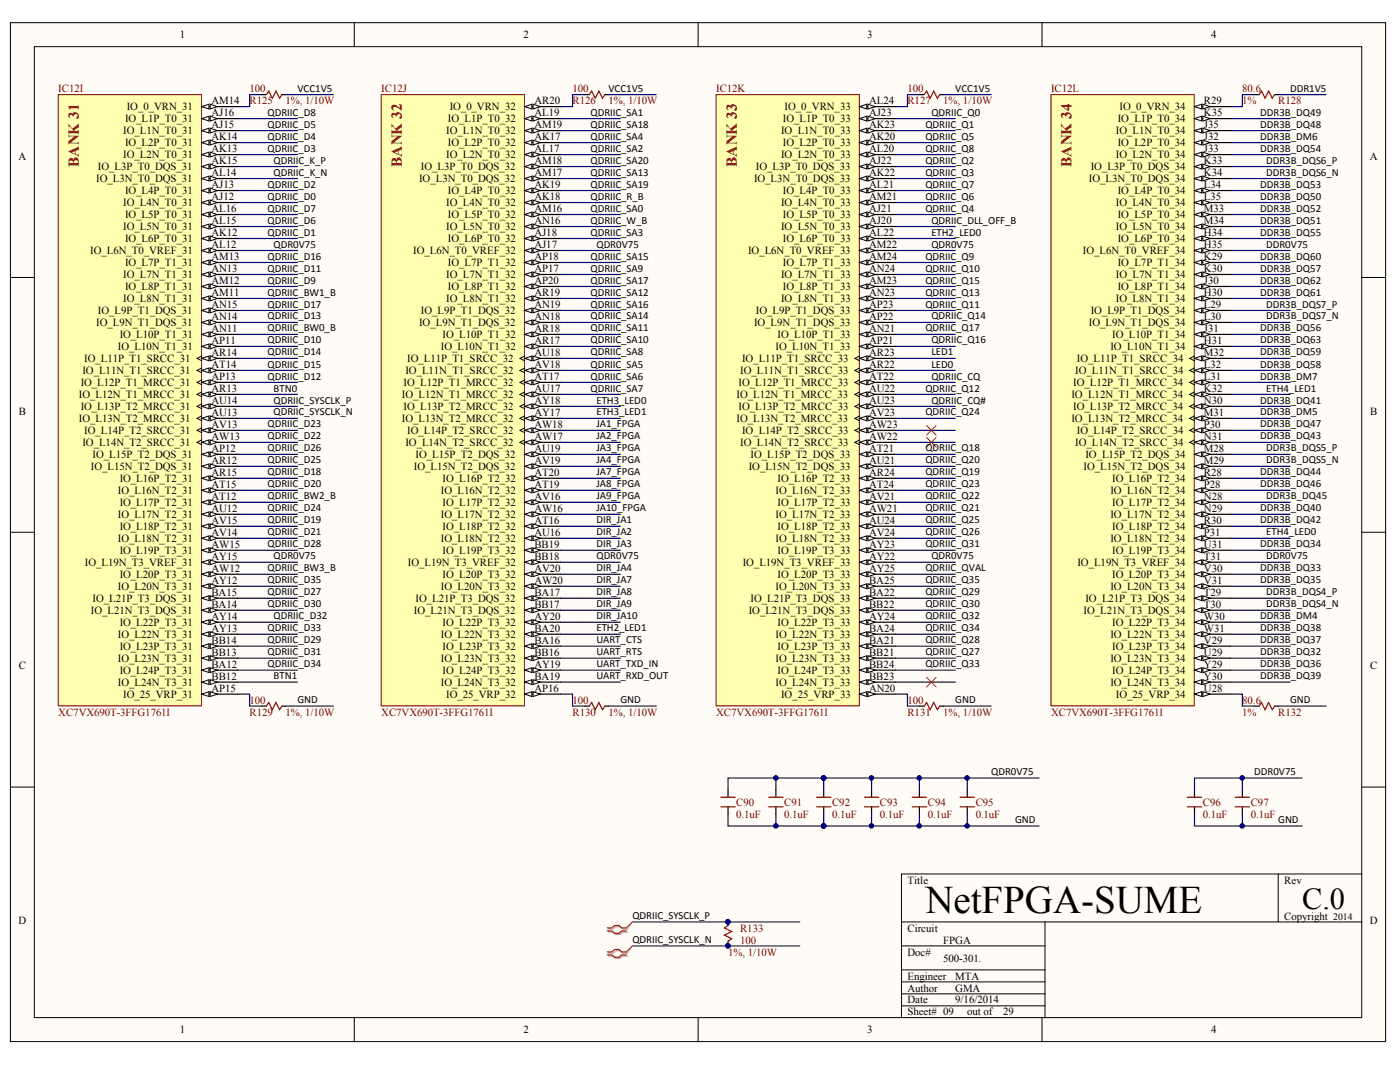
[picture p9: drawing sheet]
<svg xmlns="http://www.w3.org/2000/svg" width="267mm" height="203mm" viewBox="0 0 267 203" stroke-linecap="round" stroke-linejoin="round" font-family="sans-serif">
<defs><g id="words">
<text font-size="7.4" x="176.5" y="174.1">NetFPGA-SUME</text>
<text font-size="5.8" x="248.4" y="173.4">C.0</text>
<g font-size="2.9" fill="#800000">
<text x="15.1" y="31.7" transform="rotate(-90 15.1 31.7)">BANK 31</text>
<text x="76.7" y="31.7" transform="rotate(-90 76.7 31.7)">BANK 32</text>
<text x="140.5" y="31.7" transform="rotate(-90 140.5 31.7)">BANK 33</text>
<text x="204.4" y="31.7" transform="rotate(-90 204.4 31.7)">BANK 34</text>
</g>
<g font-size="2.1">
<text x="34.3" y="7.3">1</text>
<text x="99.9" y="7.3">2</text>
<text x="165.4" y="7.3">3</text>
<text x="231.1" y="7.3">4</text>
<text x="56.7" y="17.5">VCC1V5</text>
<text x="116.1" y="17.5">VCC1V5</text>
<text x="182.2" y="17.5">VCC1V5</text>
<text x="246.1" y="17.5">DDR1V5</text>
<text x="23.8" y="23.3">IO_L1P_T0_31</text>
<text x="24.2" y="21">IO_0_VRN_31</text>
<text x="40.3" y="19.9">AM14</text>
<text x="40.3" y="22.1">AJ16</text>
<text x="51" y="22.1">QDRIIC_D8</text>
<text x="85.4" y="23.3">IO_L1P_T0_32</text>
<text x="85.8" y="21">IO_0_VRN_32</text>
<text x="101.9" y="19.9">AR20</text>
<text x="101.9" y="22.1">AL19</text>
<text x="112.6" y="22.1">QDRIIC_SA1</text>
<text x="149.3" y="23.3">IO_L1P_T0_33</text>
<text x="149.7" y="21">IO_0_VRN_33</text>
<text x="165.8" y="19.9">AL24</text>
<text x="165.8" y="22.1">AJ23</text>
<text x="177.7" y="22.1">QDRIIC_Q0</text>
<text x="213.2" y="23.3">IO_L1P_T0_34</text>
<text x="213.6" y="21">IO_0_VRN_34</text>
<text x="229.7" y="19.9">R29</text>
<text x="229.7" y="22.1">K35</text>
<text x="240.4" y="22.1">DDR3B_DQ49</text>
<text x="23.5" y="25.6">IO_L1N_T0_31</text>
<text x="23.8" y="27.9">IO_L2P_T0_31</text>
<text x="40.3" y="24.4">AJ15</text>
<text x="40.3" y="26.8">AK14</text>
<text x="40.3" y="29">AK13</text>
<text x="51" y="28.9">QDRIIC_D3</text>
<text x="51" y="24.3">QDRIIC_D5</text>
<text x="51" y="26.6">QDRIIC_D4</text>
<text x="85.1" y="25.6">IO_L1N_T0_32</text>
<text x="85.4" y="27.9">IO_L2P_T0_32</text>
<text x="101.9" y="24.4">AM19</text>
<text x="101.9" y="26.8">AK17</text>
<text x="101.9" y="29">AL17</text>
<text x="112.6" y="24.3">QDRIIC_SA18</text>
<text x="112.6" y="28.9">QDRIIC_SA2</text>
<text x="112.6" y="26.6">QDRIIC_SA4</text>
<text x="149" y="25.6">IO_L1N_T0_33</text>
<text x="149.3" y="27.9">IO_L2P_T0_33</text>
<text x="165.8" y="24.4">AK23</text>
<text x="165.8" y="26.8">AK20</text>
<text x="165.8" y="29">AL20</text>
<text x="176.5" y="26.6">QDRIIC_Q5</text>
<text x="176.5" y="24.3">QDRIIC_Q1</text>
<text x="176.5" y="28.9">QDRIIC_Q8</text>
<text x="212.9" y="25.6">IO_L1N_T0_34</text>
<text x="213.2" y="27.9">IO_L2P_T0_34</text>
<text x="229.7" y="24.4">J35</text>
<text x="229.7" y="26.8">J32</text>
<text x="229.7" y="29">J33</text>
<text x="240.4" y="26.6">DDR3B_DM6</text>
<text x="240.4" y="24.3">DDR3B_DQ48</text>
<text x="240.4" y="28.9">DDR3B_DQ54</text>
<text x="3.5" y="30.4">A</text>
<text x="18.3" y="34.7">IO_L3N_T0_DQS_31</text>
<text x="18.7" y="32.5">IO_L3P_T0_DQS_31</text>
<text x="23.5" y="30.2">IO_L2N_T0_31</text>
<text x="40.3" y="31.3">AK15</text>
<text x="40.3" y="33.6">AL14</text>
<text x="40.3" y="35.9">AJ13</text>
<text x="51" y="35.8">QDRIIC_D2</text>
<text x="52.2" y="31.2">QDRIIC_K_P</text>
<text x="52.2" y="33.5">QDRIIC_K_N</text>
<text x="80" y="34.7">IO_L3N_T0_DQS_32</text>
<text x="80.3" y="32.5">IO_L3P_T0_DQS_32</text>
<text x="85.1" y="30.2">IO_L2N_T0_32</text>
<text x="101.9" y="31.3">AM18</text>
<text x="101.9" y="33.6">AM17</text>
<text x="101.9" y="35.9">AK19</text>
<text x="112.6" y="33.5">QDRIIC_SA13</text>
<text x="112.6" y="31.2">QDRIIC_SA20</text>
<text x="112.6" y="35.8">QDRIIC_SA19</text>
<text x="143.8" y="34.7">IO_L3N_T0_DQS_33</text>
<text x="144.2" y="32.5">IO_L3P_T0_DQS_33</text>
<text x="149" y="30.2">IO_L2N_T0_33</text>
<text x="165.8" y="31.3">AJ22</text>
<text x="165.8" y="33.6">AK22</text>
<text x="165.8" y="35.9">AL21</text>
<text x="176.5" y="31.2">QDRIIC_Q2</text>
<text x="176.5" y="33.5">QDRIIC_Q3</text>
<text x="176.5" y="35.8">QDRIIC_Q7</text>
<text x="207.7" y="34.7">IO_L3N_T0_DQS_34</text>
<text x="208.1" y="32.5">IO_L3P_T0_DQS_34</text>
<text x="212.9" y="30.2">IO_L2N_T0_34</text>
<text x="229.7" y="31.3">K33</text>
<text x="229.7" y="33.6">K34</text>
<text x="229.7" y="35.9">L34</text>
<text x="240.4" y="35.8">DDR3B_DQ53</text>
<text x="241.5" y="31.2">DDR3B_DQS6_P</text>
<text x="241.5" y="33.5">DDR3B_DQS6_N</text>
<text x="261.3" y="30.4">A</text>
<text x="23.5" y="39.3">IO_L4N_T0_31</text>
<text x="23.8" y="37">IO_L4P_T0_31</text>
<text x="23.8" y="41.6">IO_L5P_T0_31</text>
<text x="40.3" y="38.2">AJ12</text>
<text x="40.3" y="40.4">AL16</text>
<text x="51" y="38">QDRIIC_D0</text>
<text x="51" y="40.4">QDRIIC_D7</text>
<text x="85.1" y="39.3">IO_L4N_T0_32</text>
<text x="85.4" y="37">IO_L4P_T0_32</text>
<text x="85.4" y="41.6">IO_L5P_T0_32</text>
<text x="101.9" y="38.2">AK18</text>
<text x="101.9" y="40.4">AM16</text>
<text x="112.6" y="38">QDRIIC_R_B</text>
<text x="112.6" y="40.4">QDRIIC_SA0</text>
<text x="149" y="39.3">IO_L4N_T0_33</text>
<text x="149.3" y="37">IO_L4P_T0_33</text>
<text x="149.3" y="41.6">IO_L5P_T0_33</text>
<text x="165.8" y="38.2">AM21</text>
<text x="165.8" y="40.4">AJ21</text>
<text x="176.5" y="40.4">QDRIIC_Q4</text>
<text x="176.5" y="38">QDRIIC_Q6</text>
<text x="212.9" y="39.3">IO_L4N_T0_34</text>
<text x="213.2" y="37">IO_L4P_T0_34</text>
<text x="213.2" y="41.6">IO_L5P_T0_34</text>
<text x="229.7" y="38.2">L35</text>
<text x="229.7" y="40.4">M33</text>
<text x="240.4" y="38">DDR3B_DQ50</text>
<text x="240.4" y="40.4">DDR3B_DQ52</text>
<text x="23.5" y="43.9">IO_L5N_T0_31</text>
<text x="23.8" y="46.2">IO_L6P_T0_31</text>
<text x="40.3" y="42.7">AL15</text>
<text x="40.3" y="45">AK12</text>
<text x="40.3" y="47.3">AL12</text>
<text x="51" y="44.9">QDRIIC_D1</text>
<text x="51" y="42.6">QDRIIC_D6</text>
<text x="52.2" y="47.2">QDR0V75</text>
<text x="85.1" y="43.9">IO_L5N_T0_32</text>
<text x="85.4" y="46.2">IO_L6P_T0_32</text>
<text x="101.9" y="42.7">AN16</text>
<text x="101.9" y="45">AJ18</text>
<text x="101.9" y="47.3">AJ17</text>
<text x="112.6" y="44.9">QDRIIC_SA3</text>
<text x="112.6" y="42.6">QDRIIC_W_B</text>
<text x="113.8" y="47.2">QDR0V75</text>
<text x="149" y="43.9">IO_L5N_T0_33</text>
<text x="149.3" y="46.2">IO_L6P_T0_33</text>
<text x="165.8" y="42.7">AJ20</text>
<text x="165.8" y="45">AL22</text>
<text x="165.8" y="47.3">AM22</text>
<text x="177.7" y="42.6">QDRIIC_DLL_OFF_B</text>
<text x="177.7" y="44.9">ETH2_LED0</text>
<text x="177.7" y="47.2">QDR0V75</text>
<text x="212.9" y="43.9">IO_L5N_T0_34</text>
<text x="213.2" y="46.2">IO_L6P_T0_34</text>
<text x="229.7" y="42.7">M34</text>
<text x="229.7" y="45">H34</text>
<text x="229.7" y="47.3">H35</text>
<text x="240.4" y="44.9">DDR3B_DQ55</text>
<text x="240.4" y="42.6">DDR3B_DQ51</text>
<text x="241.5" y="47.2">DDR0V75</text>
<text x="17.2" y="48.4">IO_L6N_T0_VREF_31</text>
<text x="23.5" y="53">IO_L7N_T1_31</text>
<text x="23.8" y="50.7">IO_L7P_T1_31</text>
<text x="40.3" y="49.6">AM13</text>
<text x="40.3" y="51.9">AN13</text>
<text x="51" y="49.5">QDRIIC_D16</text>
<text x="51" y="51.8">QDRIIC_D11</text>
<text x="78.8" y="48.4">IO_L6N_T0_VREF_32</text>
<text x="85.1" y="53">IO_L7N_T1_32</text>
<text x="85.4" y="50.7">IO_L7P_T1_32</text>
<text x="101.9" y="49.6">AP18</text>
<text x="101.9" y="51.9">AP17</text>
<text x="112.6" y="51.8">QDRIIC_SA9</text>
<text x="112.6" y="49.5">QDRIIC_SA15</text>
<text x="142.7" y="48.4">IO_L6N_T0_VREF_33</text>
<text x="149" y="53">IO_L7N_T1_33</text>
<text x="149.3" y="50.7">IO_L7P_T1_33</text>
<text x="165.8" y="49.6">AM24</text>
<text x="165.8" y="51.9">AN24</text>
<text x="176.5" y="49.5">QDRIIC_Q9</text>
<text x="176.5" y="51.8">QDRIIC_Q10</text>
<text x="206.6" y="48.4">IO_L6N_T0_VREF_34</text>
<text x="212.9" y="53">IO_L7N_T1_34</text>
<text x="213.2" y="50.7">IO_L7P_T1_34</text>
<text x="229.7" y="49.6">K29</text>
<text x="229.7" y="51.9">K30</text>
<text x="240.4" y="49.5">DDR3B_DQ60</text>
<text x="240.4" y="51.8">DDR3B_DQ57</text>
<text x="18.7" y="59.9">IO_L9P_T1_DQS_31</text>
<text x="23.5" y="57.6">IO_L8N_T1_31</text>
<text x="23.8" y="55.3">IO_L8P_T1_31</text>
<text x="40.3" y="54.1">AM12</text>
<text x="40.3" y="56.5">AM11</text>
<text x="40.3" y="58.7">AN15</text>
<text x="51" y="56.3">QDRIIC_BW1_B</text>
<text x="51" y="54.1">QDRIIC_D9</text>
<text x="51" y="58.6">QDRIIC_D17</text>
<text x="80.3" y="59.9">IO_L9P_T1_DQS_32</text>
<text x="85.1" y="57.6">IO_L8N_T1_32</text>
<text x="85.4" y="55.3">IO_L8P_T1_32</text>
<text x="101.9" y="54.1">AP20</text>
<text x="101.9" y="56.5">AR19</text>
<text x="101.9" y="58.7">AN19</text>
<text x="112.6" y="58.6">QDRIIC_SA16</text>
<text x="112.6" y="54.1">QDRIIC_SA17</text>
<text x="112.6" y="56.3">QDRIIC_SA12</text>
<text x="144.2" y="59.9">IO_L9P_T1_DQS_33</text>
<text x="149" y="57.6">IO_L8N_T1_33</text>
<text x="149.3" y="55.3">IO_L8P_T1_33</text>
<text x="165.8" y="54.1">AM23</text>
<text x="165.8" y="56.5">AN23</text>
<text x="165.8" y="58.7">AP23</text>
<text x="176.5" y="54.1">QDRIIC_Q15</text>
<text x="176.5" y="56.3">QDRIIC_Q13</text>
<text x="176.5" y="58.6">QDRIIC_Q11</text>
<text x="208.1" y="59.9">IO_L9P_T1_DQS_34</text>
<text x="212.9" y="57.6">IO_L8N_T1_34</text>
<text x="213.2" y="55.3">IO_L8P_T1_34</text>
<text x="229.7" y="54.1">J30</text>
<text x="229.7" y="56.5">H30</text>
<text x="229.7" y="58.7">L29</text>
<text x="240.4" y="56.3">DDR3B_DQ61</text>
<text x="240.4" y="54.1">DDR3B_DQ62</text>
<text x="241.5" y="58.6">DDR3B_DQS7_P</text>
<text x="18.3" y="62.2">IO_L9N_T1_DQS_31</text>
<text x="22.8" y="64.5">IO_L10P_T1_31</text>
<text x="40.3" y="61">AN14</text>
<text x="40.3" y="63.3">AN11</text>
<text x="40.3" y="65.6">AP11</text>
<text x="51" y="63.2">QDRIIC_BW0_B</text>
<text x="51" y="60.9">QDRIIC_D13</text>
<text x="51" y="65.5">QDRIIC_D10</text>
<text x="80" y="62.2">IO_L9N_T1_DQS_32</text>
<text x="84.4" y="64.5">IO_L10P_T1_32</text>
<text x="101.9" y="61">AN18</text>
<text x="101.9" y="63.3">AR18</text>
<text x="101.9" y="65.6">AR17</text>
<text x="112.6" y="63.2">QDRIIC_SA11</text>
<text x="112.6" y="60.9">QDRIIC_SA14</text>
<text x="112.6" y="65.5">QDRIIC_SA10</text>
<text x="143.8" y="62.2">IO_L9N_T1_DQS_33</text>
<text x="148.3" y="64.5">IO_L10P_T1_33</text>
<text x="165.8" y="61">AP22</text>
<text x="165.8" y="63.3">AN21</text>
<text x="165.8" y="65.6">AP21</text>
<text x="176.5" y="63.2">QDRIIC_Q17</text>
<text x="177.7" y="60.9">QDRIIC_Q14</text>
<text x="177.7" y="65.5">QDRIIC_Q16</text>
<text x="207.7" y="62.2">IO_L9N_T1_DQS_34</text>
<text x="212.2" y="64.5">IO_L10P_T1_34</text>
<text x="229.7" y="61">L30</text>
<text x="229.7" y="63.3">J31</text>
<text x="229.7" y="65.6">H31</text>
<text x="240.4" y="65.5">DDR3B_DQ63</text>
<text x="240.4" y="63.2">DDR3B_DQ56</text>
<text x="241.5" y="60.9">DDR3B_DQS7_N</text>
<text x="15.7" y="71.3">IO_L11N_T1_SRCC_31</text>
<text x="16.1" y="69">IO_L11P_T1_SRCC_31</text>
<text x="22.5" y="66.7">IO_L10N_T1_31</text>
<text x="40.3" y="67.9">AR14</text>
<text x="40.3" y="70.2">AT14</text>
<text x="51" y="67.7">QDRIIC_D14</text>
<text x="51" y="70.1">QDRIIC_D15</text>
<text x="77.3" y="71.3">IO_L11N_T1_SRCC_32</text>
<text x="77.7" y="69">IO_L11P_T1_SRCC_32</text>
<text x="84.1" y="66.7">IO_L10N_T1_32</text>
<text x="101.9" y="67.9">AU18</text>
<text x="101.9" y="70.2">AV18</text>
<text x="112.6" y="67.7">QDRIIC_SA8</text>
<text x="112.6" y="70.1">QDRIIC_SA5</text>
<text x="141.2" y="71.3">IO_L11N_T1_SRCC_33</text>
<text x="141.6" y="69">IO_L11P_T1_SRCC_33</text>
<text x="147.9" y="66.7">IO_L10N_T1_33</text>
<text x="165.8" y="67.9">AR23</text>
<text x="165.8" y="70.2">AR22</text>
<text x="177.7" y="70.1">LED0</text>
<text x="177.7" y="67.7">LED1</text>
<text x="205.1" y="71.3">IO_L11N_T1_SRCC_34</text>
<text x="205.4" y="69">IO_L11P_T1_SRCC_34</text>
<text x="211.8" y="66.7">IO_L10N_T1_34</text>
<text x="229.7" y="67.9">M32</text>
<text x="229.7" y="70.2">L32</text>
<text x="240.4" y="70.1">DDR3B_DQ58</text>
<text x="240.4" y="67.7">DDR3B_DQ59</text>
<text x="15.1" y="75.9">IO_L12N_T1_MRCC_31</text>
<text x="15.4" y="73.6">IO_L12P_T1_MRCC_31</text>
<text x="40.3" y="72.4">AP13</text>
<text x="40.3" y="74.7">AR13</text>
<text x="40.3" y="77">AU14</text>
<text x="51" y="72.4">QDRIIC_D12</text>
<text x="52.2" y="74.6">BTN0</text>
<text x="52.2" y="76.9">QDRIIC_SYSCLK_P</text>
<text x="76.7" y="75.9">IO_L12N_T1_MRCC_32</text>
<text x="77" y="73.6">IO_L12P_T1_MRCC_32</text>
<text x="101.9" y="72.4">AT17</text>
<text x="101.9" y="74.7">AU17</text>
<text x="101.9" y="77">AY18</text>
<text x="112.6" y="72.4">QDRIIC_SA6</text>
<text x="112.6" y="74.6">QDRIIC_SA7</text>
<text x="113.8" y="76.9">ETH3_LED0</text>
<text x="140.5" y="75.9">IO_L12N_T1_MRCC_33</text>
<text x="140.9" y="73.6">IO_L12P_T1_MRCC_33</text>
<text x="165.8" y="72.4">AT22</text>
<text x="165.8" y="74.7">AU22</text>
<text x="165.8" y="77">AU23</text>
<text x="176.5" y="74.6">QDRIIC_Q12</text>
<text x="177.7" y="72.4">QDRIIC_CQ</text>
<text x="177.7" y="76.9">QDRIIC_CQ#</text>
<text x="204.4" y="75.9">IO_L12N_T1_MRCC_34</text>
<text x="204.7" y="73.6">IO_L12P_T1_MRCC_34</text>
<text x="229.7" y="72.4">L31</text>
<text x="229.7" y="74.7">K32</text>
<text x="229.7" y="77">N30</text>
<text x="240.4" y="72.4">DDR3B_DM7</text>
<text x="240.4" y="76.9">DDR3B_DQ41</text>
<text x="241.5" y="74.6">ETH4_LED1</text>
<text x="3.6" y="79">B</text>
<text x="15.1" y="80.4">IO_L13N_T2_MRCC_31</text>
<text x="15.4" y="78.1">IO_L13P_T2_MRCC_31</text>
<text x="16.1" y="82.7">IO_L14P_T2_SRCC_31</text>
<text x="40.3" y="79.3">AU13</text>
<text x="40.3" y="81.6">AV13</text>
<text x="40.3" y="83.9">AW13</text>
<text x="51" y="81.5">QDRIIC_D23</text>
<text x="51" y="83.8">QDRIIC_D22</text>
<text x="52.2" y="79.2">QDRIIC_SYSCLK_N</text>
<text x="76.7" y="80.4">IO_L13N_T2_MRCC_32</text>
<text x="77" y="78.1">IO_L13P_T2_MRCC_32</text>
<text x="77.7" y="82.7">IO_L14P_T2_SRCC_32</text>
<text x="101.9" y="79.3">AY17</text>
<text x="101.9" y="81.6">AW18</text>
<text x="101.9" y="83.9">AW17</text>
<text x="113.8" y="81.5">JA1_FPGA</text>
<text x="113.8" y="83.8">JA2_FPGA</text>
<text x="113.8" y="79.2">ETH3_LED1</text>
<text x="140.5" y="80.4">IO_L13N_T2_MRCC_33</text>
<text x="140.9" y="78.1">IO_L13P_T2_MRCC_33</text>
<text x="141.6" y="82.7">IO_L14P_T2_SRCC_33</text>
<text x="165.8" y="79.3">AV23</text>
<text x="165.8" y="81.6">AW23</text>
<text x="165.8" y="83.9">AW22</text>
<text x="176.5" y="79.2">QDRIIC_Q24</text>
<text x="204.4" y="80.4">IO_L13N_T2_MRCC_34</text>
<text x="204.7" y="78.1">IO_L13P_T2_MRCC_34</text>
<text x="205.4" y="82.7">IO_L14P_T2_SRCC_34</text>
<text x="229.7" y="79.3">M31</text>
<text x="229.7" y="81.6">P30</text>
<text x="229.7" y="83.9">N31</text>
<text x="240.4" y="79.2">DDR3B_DM5</text>
<text x="240.4" y="83.8">DDR3B_DQ43</text>
<text x="240.4" y="81.5">DDR3B_DQ47</text>
<text x="261.4" y="79">B</text>
<text x="15.7" y="85">IO_L14N_T2_SRCC_31</text>
<text x="17.3" y="89.6">IO_L15N_T2_DQS_31</text>
<text x="17.7" y="87.3">IO_L15P_T2_DQS_31</text>
<text x="40.3" y="86.2">AP12</text>
<text x="40.3" y="88.5">AR12</text>
<text x="51" y="86">QDRIIC_D26</text>
<text x="51" y="88.3">QDRIIC_D25</text>
<text x="77.3" y="85">IO_L14N_T2_SRCC_32</text>
<text x="78.9" y="89.6">IO_L15N_T2_DQS_32</text>
<text x="79.3" y="87.3">IO_L15P_T2_DQS_32</text>
<text x="101.9" y="86.2">AU19</text>
<text x="101.9" y="88.5">AV19</text>
<text x="113.8" y="86">JA3_FPGA</text>
<text x="113.8" y="88.3">JA4_FPGA</text>
<text x="141.2" y="85">IO_L14N_T2_SRCC_33</text>
<text x="142.8" y="89.6">IO_L15N_T2_DQS_33</text>
<text x="143.2" y="87.3">IO_L15P_T2_DQS_33</text>
<text x="165.8" y="86.2">AT21</text>
<text x="165.8" y="88.5">AU21</text>
<text x="176.5" y="86">QDRIIC_Q18</text>
<text x="176.5" y="88.3">QDRIIC_Q20</text>
<text x="205.1" y="85">IO_L14N_T2_SRCC_34</text>
<text x="206.7" y="89.6">IO_L15N_T2_DQS_34</text>
<text x="207" y="87.3">IO_L15P_T2_DQS_34</text>
<text x="229.7" y="86.2">M28</text>
<text x="229.7" y="88.5">M29</text>
<text x="241.5" y="86">DDR3B_DQS5_P</text>
<text x="241.5" y="88.3">DDR3B_DQS5_N</text>
<text x="22.5" y="94.2">IO_L16N_T2_31</text>
<text x="22.8" y="91.9">IO_L16P_T2_31</text>
<text x="40.3" y="90.7">AR15</text>
<text x="40.3" y="93">AT15</text>
<text x="40.3" y="95.3">AT12</text>
<text x="51" y="95.2">QDRIIC_BW2_B</text>
<text x="51" y="90.6">QDRIIC_D18</text>
<text x="51" y="92.9">QDRIIC_D20</text>
<text x="84.1" y="94.2">IO_L16N_T2_32</text>
<text x="84.4" y="91.9">IO_L16P_T2_32</text>
<text x="101.9" y="90.7">AT20</text>
<text x="101.9" y="93">AT19</text>
<text x="101.9" y="95.3">AV16</text>
<text x="113.8" y="90.6">JA7_FPGA</text>
<text x="113.8" y="92.9">JA8_FPGA</text>
<text x="113.8" y="95.2">JA9_FPGA</text>
<text x="147.9" y="94.2">IO_L16N_T2_33</text>
<text x="148.3" y="91.9">IO_L16P_T2_33</text>
<text x="165.8" y="90.7">AR24</text>
<text x="165.8" y="93">AT24</text>
<text x="165.8" y="95.3">AV21</text>
<text x="176.5" y="90.6">QDRIIC_Q19</text>
<text x="176.5" y="92.9">QDRIIC_Q23</text>
<text x="176.5" y="95.2">QDRIIC_Q22</text>
<text x="211.8" y="94.2">IO_L16N_T2_34</text>
<text x="212.2" y="91.9">IO_L16P_T2_34</text>
<text x="229.7" y="90.7">R28</text>
<text x="229.7" y="93">P28</text>
<text x="229.7" y="95.3">N28</text>
<text x="240.4" y="92.9">DDR3B_DQ46</text>
<text x="240.4" y="90.6">DDR3B_DQ44</text>
<text x="241.5" y="95.2">DDR3B_DQ45</text>
<text x="22.5" y="98.7">IO_L17N_T2_31</text>
<text x="22.8" y="96.4">IO_L17P_T2_31</text>
<text x="22.8" y="101">IO_L18P_T2_31</text>
<text x="40.3" y="97.6">AU12</text>
<text x="40.3" y="99.9">AV15</text>
<text x="51" y="97.5">QDRIIC_D24</text>
<text x="51" y="99.8">QDRIIC_D19</text>
<text x="84.1" y="98.7">IO_L17N_T2_32</text>
<text x="84.4" y="96.4">IO_L17P_T2_32</text>
<text x="84.4" y="101">IO_L18P_T2_32</text>
<text x="101.9" y="97.6">AW16</text>
<text x="101.9" y="99.9">AT16</text>
<text x="113.8" y="97.5">JA10_FPGA</text>
<text x="113.8" y="99.8">DIR_JA1</text>
<text x="147.9" y="98.7">IO_L17N_T2_33</text>
<text x="148.3" y="96.4">IO_L17P_T2_33</text>
<text x="148.3" y="101">IO_L18P_T2_33</text>
<text x="165.8" y="97.6">AW21</text>
<text x="165.8" y="99.9">AU24</text>
<text x="176.5" y="97.5">QDRIIC_Q21</text>
<text x="176.5" y="99.8">QDRIIC_Q25</text>
<text x="211.8" y="98.7">IO_L17N_T2_34</text>
<text x="212.2" y="96.4">IO_L17P_T2_34</text>
<text x="212.2" y="101">IO_L18P_T2_34</text>
<text x="229.7" y="97.6">N29</text>
<text x="229.7" y="99.9">R30</text>
<text x="240.4" y="99.8">DDR3B_DQ42</text>
<text x="240.4" y="97.5">DDR3B_DQ40</text>
<text x="16.2" y="107.9">IO_L19N_T3_VREF_31</text>
<text x="22.5" y="103.3">IO_L18N_T2_31</text>
<text x="22.8" y="105.6">IO_L19P_T3_31</text>
<text x="40.3" y="102.1">AV14</text>
<text x="40.3" y="104.4">AW15</text>
<text x="40.3" y="106.7">AY15</text>
<text x="51" y="102.1">QDRIIC_D21</text>
<text x="51" y="104.3">QDRIIC_D28</text>
<text x="52.2" y="106.6">QDR0V75</text>
<text x="77.8" y="107.9">IO_L19N_T3_VREF_32</text>
<text x="84.1" y="103.3">IO_L18N_T2_32</text>
<text x="84.4" y="105.6">IO_L19P_T3_32</text>
<text x="101.9" y="102.1">AU16</text>
<text x="101.9" y="104.4">BB19</text>
<text x="101.9" y="106.7">BB18</text>
<text x="113.8" y="102.1">DIR_JA2</text>
<text x="113.8" y="104.3">DIR_JA3</text>
<text x="113.8" y="106.6">QDR0V75</text>
<text x="141.7" y="107.9">IO_L19N_T3_VREF_33</text>
<text x="147.9" y="103.3">IO_L18N_T2_33</text>
<text x="148.3" y="105.6">IO_L19P_T3_33</text>
<text x="165.8" y="102.1">AV24</text>
<text x="165.8" y="104.4">AY23</text>
<text x="165.8" y="106.7">AY22</text>
<text x="176.5" y="102.1">QDRIIC_Q26</text>
<text x="176.5" y="104.3">QDRIIC_Q31</text>
<text x="177.7" y="106.6">QDR0V75</text>
<text x="205.5" y="107.9">IO_L19N_T3_VREF_34</text>
<text x="211.8" y="103.3">IO_L18N_T2_34</text>
<text x="212.2" y="105.6">IO_L19P_T3_34</text>
<text x="229.7" y="102.1">P31</text>
<text x="229.7" y="104.4">U31</text>
<text x="229.7" y="106.7">T31</text>
<text x="240.4" y="104.3">DDR3B_DQ34</text>
<text x="241.5" y="102.1">ETH4_LED0</text>
<text x="241.5" y="106.6">DDR0V75</text>
<text x="22.5" y="112.4">IO_L20N_T3_31</text>
<text x="22.8" y="110.1">IO_L20P_T3_31</text>
<text x="40.3" y="109">AW12</text>
<text x="40.3" y="111.3">AY12</text>
<text x="40.3" y="113.6">BA15</text>
<text x="51" y="108.9">QDRIIC_BW3_B</text>
<text x="51" y="111.2">QDRIIC_D35</text>
<text x="51" y="113.5">QDRIIC_D27</text>
<text x="84.1" y="112.4">IO_L20N_T3_32</text>
<text x="84.4" y="110.1">IO_L20P_T3_32</text>
<text x="101.9" y="109">AV20</text>
<text x="101.9" y="111.3">AW20</text>
<text x="101.9" y="113.6">BA17</text>
<text x="113.8" y="108.9">DIR_JA4</text>
<text x="113.8" y="111.2">DIR_JA7</text>
<text x="113.8" y="113.5">DIR_JA8</text>
<text x="147.9" y="112.4">IO_L20N_T3_33</text>
<text x="148.3" y="110.1">IO_L20P_T3_33</text>
<text x="165.8" y="109">AY25</text>
<text x="165.8" y="111.3">BA25</text>
<text x="165.8" y="113.6">BA22</text>
<text x="176.5" y="113.5">QDRIIC_Q29</text>
<text x="176.5" y="111.2">QDRIIC_Q35</text>
<text x="176.5" y="108.9">QDRIIC_QVAL</text>
<text x="211.8" y="112.4">IO_L20N_T3_34</text>
<text x="212.2" y="110.1">IO_L20P_T3_34</text>
<text x="229.7" y="109">V30</text>
<text x="229.7" y="111.3">V31</text>
<text x="229.7" y="113.6">T29</text>
<text x="240.4" y="108.9">DDR3B_DQ33</text>
<text x="240.4" y="111.2">DDR3B_DQ35</text>
<text x="241.5" y="113.5">DDR3B_DQS4_P</text>
<text x="17.3" y="117">IO_L21N_T3_DQS_31</text>
<text x="17.7" y="114.7">IO_L21P_T3_DQS_31</text>
<text x="22.8" y="119.3">IO_L22P_T3_31</text>
<text x="40.3" y="115.9">BA14</text>
<text x="40.3" y="118.2">AY14</text>
<text x="51" y="115.8">QDRIIC_D30</text>
<text x="52.2" y="118">QDRIIC_D32</text>
<text x="78.9" y="117">IO_L21N_T3_DQS_32</text>
<text x="79.3" y="114.7">IO_L21P_T3_DQS_32</text>
<text x="84.4" y="119.3">IO_L22P_T3_32</text>
<text x="101.9" y="115.9">BB17</text>
<text x="101.9" y="118.2">AY20</text>
<text x="113.8" y="115.8">DIR_JA9</text>
<text x="113.8" y="118">DIR_JA10</text>
<text x="142.8" y="117">IO_L21N_T3_DQS_33</text>
<text x="143.2" y="114.7">IO_L21P_T3_DQS_33</text>
<text x="148.3" y="119.3">IO_L22P_T3_33</text>
<text x="165.8" y="115.9">BB22</text>
<text x="165.8" y="118.2">AY24</text>
<text x="176.5" y="118">QDRIIC_Q32</text>
<text x="176.5" y="115.8">QDRIIC_Q30</text>
<text x="206.7" y="117">IO_L21N_T3_DQS_34</text>
<text x="207" y="114.7">IO_L21P_T3_DQS_34</text>
<text x="212.2" y="119.3">IO_L22P_T3_34</text>
<text x="229.7" y="115.9">T30</text>
<text x="229.7" y="118.2">W30</text>
<text x="240.4" y="118">DDR3B_DM4</text>
<text x="241.5" y="115.8">DDR3B_DQS4_N</text>
<text x="22.5" y="121.6">IO_L22N_T3_31</text>
<text x="22.8" y="123.9">IO_L23P_T3_31</text>
<text x="40.3" y="120.4">AY13</text>
<text x="40.3" y="122.7">BB14</text>
<text x="40.3" y="125">BB13</text>
<text x="51" y="120.3">QDRIIC_D33</text>
<text x="51" y="124.9">QDRIIC_D31</text>
<text x="51" y="122.6">QDRIIC_D29</text>
<text x="84.1" y="121.6">IO_L22N_T3_32</text>
<text x="84.4" y="123.9">IO_L23P_T3_32</text>
<text x="101.9" y="120.4">BA20</text>
<text x="101.9" y="122.7">BA16</text>
<text x="101.9" y="125">BB16</text>
<text x="113.8" y="122.6">UART_CTS</text>
<text x="113.8" y="124.9">UART_RTS</text>
<text x="113.8" y="120.3">ETH2_LED1</text>
<text x="147.9" y="121.6">IO_L22N_T3_33</text>
<text x="148.3" y="123.9">IO_L23P_T3_33</text>
<text x="165.8" y="120.4">BA24</text>
<text x="165.8" y="122.7">BA21</text>
<text x="165.8" y="125">BB21</text>
<text x="176.5" y="122.6">QDRIIC_Q28</text>
<text x="176.5" y="124.9">QDRIIC_Q27</text>
<text x="176.5" y="120.3">QDRIIC_Q34</text>
<text x="211.8" y="121.6">IO_L22N_T3_34</text>
<text x="212.2" y="123.9">IO_L23P_T3_34</text>
<text x="229.7" y="120.4">W31</text>
<text x="229.7" y="122.7">V29</text>
<text x="229.7" y="125">U29</text>
<text x="240.4" y="124.9">DDR3B_DQ32</text>
<text x="240.4" y="122.6">DDR3B_DQ37</text>
<text x="240.4" y="120.3">DDR3B_DQ38</text>
<text x="3.6" y="127.6">C</text>
<text x="22.5" y="126.2">IO_L23N_T3_31</text>
<text x="22.5" y="130.7">IO_L24N_T3_31</text>
<text x="22.8" y="128.4">IO_L24P_T3_31</text>
<text x="40.3" y="127.3">BA12</text>
<text x="40.3" y="129.6">BB12</text>
<text x="40.3" y="131.9">AP15</text>
<text x="51" y="127.2">QDRIIC_D34</text>
<text x="52.2" y="129.5">BTN1</text>
<text x="84.1" y="126.2">IO_L23N_T3_32</text>
<text x="84.1" y="130.7">IO_L24N_T3_32</text>
<text x="84.4" y="128.4">IO_L24P_T3_32</text>
<text x="101.9" y="127.3">AY19</text>
<text x="101.9" y="129.6">BA19</text>
<text x="101.9" y="131.9">AP16</text>
<text x="113.8" y="129.5">UART_RXD_OUT</text>
<text x="113.8" y="127.2">UART_TXD_IN</text>
<text x="147.9" y="126.2">IO_L23N_T3_33</text>
<text x="147.9" y="130.7">IO_L24N_T3_33</text>
<text x="148.3" y="128.4">IO_L24P_T3_33</text>
<text x="165.8" y="127.3">BB24</text>
<text x="165.8" y="129.6">BB23</text>
<text x="165.8" y="131.9">AN20</text>
<text x="176.5" y="127.2">QDRIIC_Q33</text>
<text x="211.8" y="126.2">IO_L23N_T3_34</text>
<text x="211.8" y="130.7">IO_L24N_T3_34</text>
<text x="212.2" y="128.4">IO_L24P_T3_34</text>
<text x="229.7" y="127.3">Y29</text>
<text x="229.7" y="129.6">Y30</text>
<text x="229.7" y="131.9">U28</text>
<text x="240.4" y="127.2">DDR3B_DQ36</text>
<text x="240.4" y="129.5">DDR3B_DQ39</text>
<text x="261.4" y="127.6">C</text>
<text x="23.5" y="133">IO_25_VRP_31</text>
<text x="56.7" y="134.1">GND</text>
<text x="85.1" y="133">IO_25_VRP_32</text>
<text x="118.3" y="134.1">GND</text>
<text x="149" y="133">IO_25_VRP_33</text>
<text x="182.2" y="134.1">GND</text>
<text x="212.9" y="133">IO_25_VRP_34</text>
<text x="246.1" y="134.1">GND</text>
<text x="189.1" y="147.8">QDR0V75</text>
<text x="239.3" y="147.8">DDR0V75</text>
<text x="193.6" y="156.9">GND</text>
<text x="243.8" y="156.9">GND</text>
<text x="173.1" y="168.4">Title</text>
<text x="245" y="168.4">Rev</text>
<text x="3.5" y="176.2">D</text>
<text x="120.6" y="175.2">QDRIIC_SYSCLK_P</text>
<text x="120.6" y="179.7">QDRIIC_SYSCLK_N</text>
<text x="173.1" y="177.6">Circuit</text>
<text x="179.9" y="179.9">FPGA</text>
<text x="245" y="175.3">Copyright 2014</text>
<text x="261.3" y="176.2">D</text>
<text x="173.1" y="182.2">Doc#</text>
<text x="179.9" y="183.3">500-301.</text>
<text x="173.1" y="186.7">Engineer</text>
<text x="173.1" y="189">Author</text>
<text x="173.1" y="191.3">Date</text>
<text x="182.2" y="189">GMA</text>
<text x="182.2" y="186.7">MTA</text>
<text x="182.2" y="191.3">9/16/2014</text>
<text x="34.3" y="197">1</text>
<text x="99.9" y="197">2</text>
<text x="165.4" y="197">3</text>
<text x="173.1" y="193.6">Sheet# 09</text>
<text x="184.5" y="193.6">out of</text>
<text x="191.4" y="193.6">29</text>
<text x="231.1" y="197">4</text>
</g>
<g font-size="2.1" fill="#800000">
<text x="11.1" y="17.6">IC12I</text>
<text x="47.6" y="17.6">100</text>
<text x="72.7" y="17.6">IC12J</text>
<text x="109.2" y="17.6">100</text>
<text x="136.6" y="17.6">IC12K</text>
<text x="173.1" y="17.6">100</text>
<text x="200.5" y="17.6">IC12L</text>
<text x="237" y="17.6">80.6</text>
<text x="47.6" y="19.9">R125</text>
<text x="54.5" y="19.9">1%, 1/10W</text>
<text x="109.2" y="19.9">R126</text>
<text x="116.1" y="19.9">1%, 1/10W</text>
<text x="173.1" y="19.9">R127</text>
<text x="179.9" y="19.9">1%, 1/10W</text>
<text x="237" y="19.9">1%</text>
<text x="243.8" y="19.9">R128</text>
<text x="11.1" y="136.4">XC7VX690T-3FFG1761I</text>
<text x="47.6" y="134.1">100</text>
<text x="47.6" y="136.4">R129</text>
<text x="54.5" y="136.4">1%, 1/10W</text>
<text x="72.7" y="136.4">XC7VX690T-3FFG1761I</text>
<text x="109.2" y="134.1">100</text>
<text x="109.2" y="136.4">R130</text>
<text x="116.1" y="136.4">1%, 1/10W</text>
<text x="136.6" y="136.4">XC7VX690T-3FFG1761I</text>
<text x="173.1" y="134.1">100</text>
<text x="173.1" y="136.4">R131</text>
<text x="179.9" y="136.4">1%, 1/10W</text>
<text x="200.5" y="136.4">XC7VX690T-3FFG1761I</text>
<text x="237" y="134.1">80.6</text>
<text x="237" y="136.4">1%</text>
<text x="243.8" y="136.4">R132</text>
<text x="140.5" y="155.9">0.1uF</text>
<text x="140.5" y="153.6">C90</text>
<text x="149.6" y="155.9">0.1uF</text>
<text x="149.6" y="153.6">C91</text>
<text x="158.7" y="155.9">0.1uF</text>
<text x="158.7" y="153.6">C92</text>
<text x="167.8" y="155.9">0.1uF</text>
<text x="167.8" y="153.6">C93</text>
<text x="177" y="155.9">0.1uF</text>
<text x="177" y="153.6">C94</text>
<text x="186.1" y="155.9">0.1uF</text>
<text x="186.1" y="153.6">C95</text>
<text x="229.5" y="155.9">0.1uF</text>
<text x="229.5" y="153.6">C96</text>
<text x="238.6" y="155.9">0.1uF</text>
<text x="238.6" y="153.6">C97</text>
<text x="141.2" y="179.9">100</text>
<text x="141.2" y="177.6">R133</text>
<text x="138.9" y="182.2">1%, 1/10W</text>
</g>
</g></defs>
<g fill="#fffcf8" stroke="#000" stroke-width=".19">
<path d="M2 4.3h262.3v194.2h-262.3z"/>
<path d="M6.6 8.9h253.1v185.1h-253.1z"/>
</g>
<g fill="none" stroke="#000" stroke-width=".19">
<path d="M67.6 4.3v4.6M133.2 4.3v4.6M198.8 4.3v4.6M2 52.9h4.6M259.8 52.9h4.6M2 101.5h4.6M259.8 101.5h4.6M2 150h4.6M259.8 150h4.6M172 175.7h87.8M199.3 175.7v18.3M243.8 166.6v9.1"/>
<path d="M259.8 166.6h-87.8v27.4M67.6 194v4.6M133.2 194v4.6M172 189.5h27.3M172 191.7h27.3M172 180.3h27.3M172 187.2h27.3M172 184.9h27.3M198.8 194v4.6"/>
</g>
<g fill="none" stroke="#000080" stroke-width=".23">
<path d="M49.9 18h-2.3v2.3h-2.3M54.5 18h9.1M45.3 22.6h11.4M45.3 24.9h11.4M45.3 27.2h11.4M45.3 29.5h11.4M45.3 31.8h11.4M45.3 34h11.4M45.3 36.3h11.4M45.3 38.6h11.4M45.3 40.9h11.4M45.3 43.2h11.4"/>
<path d="M45.3 45.5h11.4M45.3 47.7h11.4M45.3 50h11.4M45.3 52.3h11.4M45.3 54.6h11.4M45.3 56.9h11.4M45.3 59.2h11.4M45.3 61.5h11.4M45.3 63.7h11.4M45.3 66h11.4M45.3 68.3h11.4M45.3 70.6h11.4"/>
<path d="M45.3 72.9h11.4M45.3 75.2h11.4M45.3 77.5h11.4M45.3 79.7h11.4M45.3 82h11.4M45.3 84.3h11.4M45.3 86.6h11.4M45.3 88.9h11.4M45.3 91.2h11.4M45.3 93.5h11.4M45.3 95.7h11.4M45.3 98h11.4"/>
<path d="M45.3 100.3h11.4M45.3 102.6h11.4M45.3 104.9h11.4M45.3 107.2h11.4M45.3 109.5h11.4M45.3 111.7h11.4M45.3 114h11.4M45.3 116.3h11.4M45.3 118.6h11.4M45.3 132.3h2.3v2.3h2.3M45.3 120.9h11.4M45.3 123.2h11.4"/>
<path d="M45.3 125.5h11.4M45.3 127.7h11.4M45.3 130h11.4M54.5 134.6h9.1M138.9 155.2v2.3h18.2M148 148.3v2.3M148 155.2v2.3M157.1 148.3h-18.2v2.3M120.6 175.7h32M120.6 180.3h32"/>
</g>
<path d="M49.9 18h.9M53.8 18h.7M49.9 134.6h.9M53.8 134.6h.7M138.9 150.6v1.4M138.9 153.8v1.4M148 150.6v1.4M148 153.8v1.4M138.9 175.7v.7M138.9 179.4v.9" fill="none" stroke="#000" stroke-width=".23"/>
<g fill="#000080" stroke="#000080" stroke-width=".19">
<circle cx="138.9" cy="180.3" r=".43"/>
<circle cx="138.9" cy="175.7" r=".43"/>
<circle cx="157.1" cy="148.3" r=".43"/>
<circle cx="148" cy="148.3" r=".43"/>
<circle cx="157.1" cy="157.4" r=".43"/>
<circle cx="148" cy="157.4" r=".43"/>
</g>
<path d="M50.8 18l.5-.6 .7 1.3 .6-1.3 .7 1.3 .5-.7M50.8 134.6l.5-.7 .7 1.4 .6-1.4 .7 1.4 .5-.7M137.5 152h2.7M137.5 153.8h2.7M146.6 152h2.8M146.6 153.8h2.8M138.9 176.4l-.7 .5 1.4 .7-1.4 .7 1.4 .6-.7 .5" fill="none" stroke="#800000" stroke-width=".23"/>
<path d="M116.1 177.7h.9l.4 .4h.9l.5-.4h.9M116.1 177.1h.9l.4-.4h.9l.5 .4h.9M116.1 182.3h.9l.4 .4h.9l.5-.4h.9M116.1 181.7h.9l.4-.5h.9l.5 .5h.9" fill="none" stroke="#d0a19e" stroke-width=".23"/>
<path d="M120.6 175.7l-.9 1.4M120.6 180.3l-.9 1.4" fill="none" stroke="#d0a19e" stroke-width=".19"/>
<path d="M115.8 177.5h.9l.5 .4h.9l.5-.4h.9M115.8 176.9h.9l.5-.5h.9l.5 .5h.9M115.8 182h.9l.5 .5h.9l.5-.5h.9M115.8 181.5h.9l.5-.5h.9l.5 .5h.9" fill="none" stroke="#f00" stroke-width=".23"/>
<path d="M120.6 175.7l-1.1 1.2M120.6 180.3l-1.1 1.2" fill="none" stroke="#f00" stroke-width=".19"/>
<path d="M11.1 18h27.3v116.6h-27.3z" fill="#ffffb0" stroke="#800000" stroke-width=".19"/>
<path d="M38.5 20.3h6.8" fill="none" stroke="#000" stroke-width=".23"/>
<g fill="#fffcf8" stroke="#000" stroke-width=".19">
<path d="M38.5 20.3l1.4-.4v.9z"/>
<path d="M40.1 19.9l1.4 .4-1.4 .5z"/>
</g>
<path d="M38.5 22.6h6.8" fill="none" stroke="#000" stroke-width=".23"/>
<g fill="#fffcf8" stroke="#000" stroke-width=".19">
<path d="M38.5 22.6l1.4-.4v.9z"/>
<path d="M40.1 22.2l1.4 .4-1.4 .5z"/>
</g>
<path d="M38.5 24.9h6.8" fill="none" stroke="#000" stroke-width=".23"/>
<g fill="#fffcf8" stroke="#000" stroke-width=".19">
<path d="M38.5 24.9l1.4-.5v1z"/>
<path d="M40.1 24.4l1.4 .5-1.4 .5z"/>
</g>
<path d="M38.5 27.2h6.8" fill="none" stroke="#000" stroke-width=".23"/>
<g fill="#fffcf8" stroke="#000" stroke-width=".19">
<path d="M38.5 27.2l1.4-.5v.9z"/>
<path d="M40.1 26.7l1.4 .5-1.4 .4z"/>
</g>
<path d="M38.5 29.5h6.8" fill="none" stroke="#000" stroke-width=".23"/>
<g fill="#fffcf8" stroke="#000" stroke-width=".19">
<path d="M38.5 29.5l1.4-.5v.9z"/>
<path d="M40.1 29l1.4 .5-1.4 .4z"/>
</g>
<path d="M38.5 31.8h6.8" fill="none" stroke="#000" stroke-width=".23"/>
<g fill="#fffcf8" stroke="#000" stroke-width=".19">
<path d="M38.5 31.8l1.4-.5v.9z"/>
<path d="M40.1 31.3l1.4 .5-1.4 .4z"/>
</g>
<path d="M38.5 34h6.8" fill="none" stroke="#000" stroke-width=".23"/>
<g fill="#fffcf8" stroke="#000" stroke-width=".19">
<path d="M38.5 34l1.4-.4v.9z"/>
<path d="M40.1 33.6l1.4 .4-1.4 .5z"/>
</g>
<path d="M38.5 36.3h6.8" fill="none" stroke="#000" stroke-width=".23"/>
<g fill="#fffcf8" stroke="#000" stroke-width=".19">
<path d="M38.5 36.3l1.4-.4v.9z"/>
<path d="M40.1 35.9l1.4 .4-1.4 .5z"/>
</g>
<path d="M38.5 38.6h6.8" fill="none" stroke="#000" stroke-width=".23"/>
<g fill="#fffcf8" stroke="#000" stroke-width=".19">
<path d="M38.5 38.6l1.4-.4v.9z"/>
<path d="M40.1 38.2l1.4 .4-1.4 .5z"/>
</g>
<path d="M38.5 40.9h6.8" fill="none" stroke="#000" stroke-width=".23"/>
<g fill="#fffcf8" stroke="#000" stroke-width=".19">
<path d="M38.5 40.9l1.4-.5v1z"/>
<path d="M40.1 40.4l1.4 .5-1.4 .5z"/>
</g>
<path d="M38.5 43.2h6.8" fill="none" stroke="#000" stroke-width=".23"/>
<g fill="#fffcf8" stroke="#000" stroke-width=".19">
<path d="M38.5 43.2l1.4-.5v.9z"/>
<path d="M40.1 42.7l1.4 .5-1.4 .4z"/>
</g>
<path d="M38.5 45.5h6.8" fill="none" stroke="#000" stroke-width=".23"/>
<g fill="#fffcf8" stroke="#000" stroke-width=".19">
<path d="M38.5 45.5l1.4-.5v.9z"/>
<path d="M40.1 45l1.4 .5-1.4 .4z"/>
</g>
<path d="M38.5 47.7h6.8" fill="none" stroke="#000" stroke-width=".23"/>
<g fill="#fffcf8" stroke="#000" stroke-width=".19">
<path d="M38.5 47.7l1.4-.4v.9z"/>
<path d="M40.1 47.3l1.4 .4-1.4 .5z"/>
</g>
<path d="M38.5 50h6.8" fill="none" stroke="#000" stroke-width=".23"/>
<g fill="#fffcf8" stroke="#000" stroke-width=".19">
<path d="M38.5 50l1.4-.4v.9z"/>
<path d="M40.1 49.6l1.4 .4-1.4 .5z"/>
</g>
<path d="M38.5 52.3h6.8" fill="none" stroke="#000" stroke-width=".23"/>
<g fill="#fffcf8" stroke="#000" stroke-width=".19">
<path d="M38.5 52.3l1.4-.4v.9z"/>
<path d="M40.1 51.9l1.4 .4-1.4 .5z"/>
</g>
<path d="M38.5 54.6h6.8" fill="none" stroke="#000" stroke-width=".23"/>
<g fill="#fffcf8" stroke="#000" stroke-width=".19">
<path d="M38.5 54.6l1.4-.5v1z"/>
<path d="M40.1 54.1l1.4 .5-1.4 .5z"/>
</g>
<path d="M38.5 56.9h6.8" fill="none" stroke="#000" stroke-width=".23"/>
<g fill="#fffcf8" stroke="#000" stroke-width=".19">
<path d="M38.5 56.9l1.4-.5v.9z"/>
<path d="M40.1 56.4l1.4 .5-1.4 .4z"/>
</g>
<path d="M38.5 59.2h6.8" fill="none" stroke="#000" stroke-width=".23"/>
<g fill="#fffcf8" stroke="#000" stroke-width=".19">
<path d="M38.5 59.2l1.4-.5v.9z"/>
<path d="M40.1 58.7l1.4 .5-1.4 .4z"/>
</g>
<path d="M38.5 61.5h6.8" fill="none" stroke="#000" stroke-width=".23"/>
<g fill="#fffcf8" stroke="#000" stroke-width=".19">
<path d="M38.5 61.5l1.4-.5v.9z"/>
<path d="M40.1 61l1.4 .5-1.4 .4z"/>
</g>
<path d="M38.5 63.7h6.8" fill="none" stroke="#000" stroke-width=".23"/>
<g fill="#fffcf8" stroke="#000" stroke-width=".19">
<path d="M38.5 63.7l1.4-.4v.9z"/>
<path d="M40.1 63.3l1.4 .4-1.4 .5z"/>
</g>
<path d="M38.5 66h6.8" fill="none" stroke="#000" stroke-width=".23"/>
<g fill="#fffcf8" stroke="#000" stroke-width=".19">
<path d="M38.5 66l1.4-.4v.9z"/>
<path d="M40.1 65.6l1.4 .4-1.4 .5z"/>
</g>
<path d="M38.5 68.3h6.8" fill="none" stroke="#000" stroke-width=".23"/>
<path d="M38.5 67.9l-.9 .4 .9 .5" fill="none" stroke="#000" stroke-width=".19"/>
<g fill="#fffcf8" stroke="#000" stroke-width=".19">
<path d="M38.5 68.3l1.4-.4v.9z"/>
<path d="M40.1 67.9l1.4 .4-1.4 .5z"/>
</g>
<path d="M38.5 70.6h6.8" fill="none" stroke="#000" stroke-width=".23"/>
<path d="M38.5 70.1l-.9 .5 .9 .5" fill="none" stroke="#000" stroke-width=".19"/>
<g fill="#fffcf8" stroke="#000" stroke-width=".19">
<path d="M38.5 70.6l1.4-.5v1z"/>
<path d="M40.1 70.1l1.4 .5-1.4 .5z"/>
</g>
<path d="M38.5 72.9h6.8" fill="none" stroke="#000" stroke-width=".23"/>
<path d="M38.5 72.4l-.9 .5 .9 .4" fill="none" stroke="#000" stroke-width=".19"/>
<g fill="#fffcf8" stroke="#000" stroke-width=".19">
<path d="M38.5 72.9l1.4-.5v.9z"/>
<path d="M40.1 72.4l1.4 .5-1.4 .4z"/>
</g>
<path d="M38.5 75.2h6.8" fill="none" stroke="#000" stroke-width=".23"/>
<path d="M38.5 74.7l-.9 .5 .9 .4" fill="none" stroke="#000" stroke-width=".19"/>
<g fill="#fffcf8" stroke="#000" stroke-width=".19">
<path d="M38.5 75.2l1.4-.5v.9z"/>
<path d="M40.1 74.7l1.4 .5-1.4 .4z"/>
</g>
<path d="M38.5 77.5h6.8" fill="none" stroke="#000" stroke-width=".23"/>
<path d="M38.5 77l-.9 .5 .9 .4" fill="none" stroke="#000" stroke-width=".19"/>
<g fill="#fffcf8" stroke="#000" stroke-width=".19">
<path d="M38.5 77.5l1.4-.5v.9z"/>
<path d="M40.1 77l1.4 .5-1.4 .4z"/>
</g>
<path d="M38.5 79.7h6.8" fill="none" stroke="#000" stroke-width=".23"/>
<path d="M38.5 79.3l-.9 .4 .9 .5" fill="none" stroke="#000" stroke-width=".19"/>
<g fill="#fffcf8" stroke="#000" stroke-width=".19">
<path d="M38.5 79.7l1.4-.4v.9z"/>
<path d="M40.1 79.3l1.4 .4-1.4 .5z"/>
</g>
<path d="M38.5 82h6.8" fill="none" stroke="#000" stroke-width=".23"/>
<path d="M38.5 81.6l-.9 .4 .9 .5" fill="none" stroke="#000" stroke-width=".19"/>
<g fill="#fffcf8" stroke="#000" stroke-width=".19">
<path d="M38.5 82l1.4-.4v.9z"/>
<path d="M40.1 81.6l1.4 .4-1.4 .5z"/>
</g>
<path d="M38.5 84.3h6.8" fill="none" stroke="#000" stroke-width=".23"/>
<path d="M38.5 83.9l-.9 .4 .9 .5" fill="none" stroke="#000" stroke-width=".19"/>
<g fill="#fffcf8" stroke="#000" stroke-width=".19">
<path d="M38.5 84.3l1.4-.4v.9z"/>
<path d="M40.1 83.9l1.4 .4-1.4 .5z"/>
</g>
<path d="M38.5 86.6h6.8" fill="none" stroke="#000" stroke-width=".23"/>
<g fill="#fffcf8" stroke="#000" stroke-width=".19">
<path d="M38.5 86.6l1.4-.5v1z"/>
<path d="M40.1 86.1l1.4 .5-1.4 .5z"/>
</g>
<path d="M38.5 88.9h6.8" fill="none" stroke="#000" stroke-width=".23"/>
<g fill="#fffcf8" stroke="#000" stroke-width=".19">
<path d="M38.5 88.9l1.4-.5v.9z"/>
<path d="M40.1 88.4l1.4 .5-1.4 .4z"/>
</g>
<path d="M38.5 91.2h6.8" fill="none" stroke="#000" stroke-width=".23"/>
<g fill="#fffcf8" stroke="#000" stroke-width=".19">
<path d="M38.5 91.2l1.4-.5v.9z"/>
<path d="M40.1 90.7l1.4 .5-1.4 .4z"/>
</g>
<path d="M38.5 93.5h6.8" fill="none" stroke="#000" stroke-width=".23"/>
<g fill="#fffcf8" stroke="#000" stroke-width=".19">
<path d="M38.5 93.5l1.4-.5v.9z"/>
<path d="M40.1 93l1.4 .5-1.4 .4z"/>
</g>
<path d="M38.5 95.7h6.8" fill="none" stroke="#000" stroke-width=".23"/>
<g fill="#fffcf8" stroke="#000" stroke-width=".19">
<path d="M38.5 95.7l1.4-.4v.9z"/>
<path d="M40.1 95.3l1.4 .4-1.4 .5z"/>
</g>
<path d="M38.5 98h6.8" fill="none" stroke="#000" stroke-width=".23"/>
<g fill="#fffcf8" stroke="#000" stroke-width=".19">
<path d="M38.5 98l1.4-.4v.9z"/>
<path d="M40.1 97.6l1.4 .4-1.4 .5z"/>
</g>
<path d="M38.5 100.3h6.8" fill="none" stroke="#000" stroke-width=".23"/>
<g fill="#fffcf8" stroke="#000" stroke-width=".19">
<path d="M38.5 100.3l1.4-.4v.9z"/>
<path d="M40.1 99.9l1.4 .4-1.4 .5z"/>
</g>
<path d="M38.5 102.6h6.8" fill="none" stroke="#000" stroke-width=".23"/>
<g fill="#fffcf8" stroke="#000" stroke-width=".19">
<path d="M38.5 102.6l1.4-.5v1z"/>
<path d="M40.1 102.1l1.4 .5-1.4 .5z"/>
</g>
<path d="M38.5 104.9h6.8" fill="none" stroke="#000" stroke-width=".23"/>
<g fill="#fffcf8" stroke="#000" stroke-width=".19">
<path d="M38.5 104.9l1.4-.5v.9z"/>
<path d="M40.1 104.4l1.4 .5-1.4 .4z"/>
</g>
<path d="M38.5 107.2h6.8" fill="none" stroke="#000" stroke-width=".23"/>
<g fill="#fffcf8" stroke="#000" stroke-width=".19">
<path d="M38.5 107.2l1.4-.5v.9z"/>
<path d="M40.1 106.7l1.4 .5-1.4 .4z"/>
</g>
<path d="M38.5 109.5h6.8" fill="none" stroke="#000" stroke-width=".23"/>
<g fill="#fffcf8" stroke="#000" stroke-width=".19">
<path d="M38.5 109.5l1.4-.5v.9z"/>
<path d="M40.1 109l1.4 .5-1.4 .4z"/>
</g>
<path d="M38.5 111.7h6.8" fill="none" stroke="#000" stroke-width=".23"/>
<g fill="#fffcf8" stroke="#000" stroke-width=".19">
<path d="M38.5 111.7l1.4-.4v.9z"/>
<path d="M40.1 111.3l1.4 .4-1.4 .5z"/>
</g>
<path d="M38.5 114h6.8" fill="none" stroke="#000" stroke-width=".23"/>
<g fill="#fffcf8" stroke="#000" stroke-width=".19">
<path d="M38.5 114l1.4-.4v.9z"/>
<path d="M40.1 113.6l1.4 .4-1.4 .5z"/>
</g>
<path d="M38.5 116.3h6.8" fill="none" stroke="#000" stroke-width=".23"/>
<g fill="#fffcf8" stroke="#000" stroke-width=".19">
<path d="M38.5 116.3l1.4-.4v.9z"/>
<path d="M40.1 115.9l1.4 .4-1.4 .5z"/>
</g>
<path d="M38.5 118.6h6.8" fill="none" stroke="#000" stroke-width=".23"/>
<g fill="#fffcf8" stroke="#000" stroke-width=".19">
<path d="M38.5 118.6l1.4-.5v1z"/>
<path d="M40.1 118.1l1.4 .5-1.4 .5z"/>
</g>
<path d="M38.5 120.9h6.8" fill="none" stroke="#000" stroke-width=".23"/>
<g fill="#fffcf8" stroke="#000" stroke-width=".19">
<path d="M38.5 120.9l1.4-.5v.9z"/>
<path d="M40.1 120.4l1.4 .5-1.4 .4z"/>
</g>
<path d="M38.5 123.2h6.8" fill="none" stroke="#000" stroke-width=".23"/>
<g fill="#fffcf8" stroke="#000" stroke-width=".19">
<path d="M38.5 123.2l1.4-.5v.9z"/>
<path d="M40.1 122.7l1.4 .5-1.4 .4z"/>
</g>
<path d="M38.5 125.5h6.8" fill="none" stroke="#000" stroke-width=".23"/>
<g fill="#fffcf8" stroke="#000" stroke-width=".19">
<path d="M38.5 125.5l1.4-.5v.9z"/>
<path d="M40.1 125l1.4 .5-1.4 .4z"/>
</g>
<path d="M38.5 127.7h6.8" fill="none" stroke="#000" stroke-width=".23"/>
<g fill="#fffcf8" stroke="#000" stroke-width=".19">
<path d="M38.5 127.7l1.4-.4v.9z"/>
<path d="M40.1 127.3l1.4 .4-1.4 .5z"/>
</g>
<path d="M38.5 130h6.8" fill="none" stroke="#000" stroke-width=".23"/>
<g fill="#fffcf8" stroke="#000" stroke-width=".19">
<path d="M38.5 130l1.4-.4v.9z"/>
<path d="M40.1 129.6l1.4 .4-1.4 .5z"/>
</g>
<path d="M38.5 132.3h6.8" fill="none" stroke="#000" stroke-width=".23"/>
<g fill="#fffcf8" stroke="#000" stroke-width=".19">
<path d="M38.5 132.3l1.4-.4v.9z"/>
<path d="M40.1 131.9l1.4 .4-1.4 .5z"/>
</g>
<g fill="none" stroke="#000080" stroke-width=".23">
<path d="M111.5 18h-2.3v2.3h-2.3M116.1 18h9.1M106.9 22.6h11.4M106.9 24.9h11.4M106.9 27.2h11.4M106.9 29.5h11.4M106.9 31.8h11.4M106.9 34h11.4M106.9 36.3h11.4M106.9 38.6h11.4M106.9 40.9h11.4M106.9 43.2h11.4"/>
<path d="M106.9 45.5h11.4M106.9 47.7h11.4M106.9 50h11.4M106.9 52.3h11.4M106.9 54.6h11.4M106.9 56.9h11.4M106.9 59.2h11.4M106.9 61.5h11.4M106.9 63.7h11.4M106.9 66h11.4M106.9 68.3h11.4M106.9 70.6h11.4"/>
<path d="M106.9 72.9h11.4M106.9 75.2h11.4M106.9 77.5h11.4M106.9 79.7h11.4M106.9 82h11.4M106.9 84.3h11.4M106.9 86.6h11.4M106.9 88.9h11.4M106.9 91.2h11.4M106.9 93.5h11.4M106.9 95.7h11.4M106.9 98h11.4"/>
<path d="M106.9 100.3h11.4M106.9 102.6h11.4M106.9 104.9h11.4M106.9 107.2h11.4M106.9 109.5h11.4M106.9 111.7h11.4M106.9 114h11.4M106.9 116.3h11.4M106.9 118.6h11.4M106.9 132.3h2.3v2.3h2.3M106.9 120.9h11.4M106.9 123.2h11.4"/>
<path d="M106.9 125.5h11.4M106.9 130h11.4M106.9 127.7h11.4M116.1 134.6h9.1"/>
</g>
<path d="M111.5 18h.9M115.4 18h.7M111.5 134.6h.9M115.4 134.6h.7" fill="none" stroke="#000" stroke-width=".23"/>
<path d="M112.4 18l.5-.6 .7 1.3 .6-1.3 .7 1.3 .5-.7M112.4 134.6l.5-.7 .7 1.4 .6-1.4 .7 1.4 .5-.7" fill="none" stroke="#800000" stroke-width=".23"/>
<path d="M72.7 18h27.3v116.6h-27.3z" fill="#ffffb0" stroke="#800000" stroke-width=".19"/>
<path d="M100.1 20.3h6.8" fill="none" stroke="#000" stroke-width=".23"/>
<g fill="#fffcf8" stroke="#000" stroke-width=".19">
<path d="M100.1 20.3l1.4-.4v.9z"/>
<path d="M101.7 19.9l1.4 .4-1.4 .5z"/>
</g>
<path d="M100.1 22.6h6.8" fill="none" stroke="#000" stroke-width=".23"/>
<g fill="#fffcf8" stroke="#000" stroke-width=".19">
<path d="M100.1 22.6l1.4-.4v.9z"/>
<path d="M101.7 22.2l1.4 .4-1.4 .5z"/>
</g>
<path d="M100.1 24.9h6.8" fill="none" stroke="#000" stroke-width=".23"/>
<g fill="#fffcf8" stroke="#000" stroke-width=".19">
<path d="M100.1 24.9l1.4-.5v1z"/>
<path d="M101.7 24.4l1.4 .5-1.4 .5z"/>
</g>
<path d="M100.1 27.2h6.8" fill="none" stroke="#000" stroke-width=".23"/>
<g fill="#fffcf8" stroke="#000" stroke-width=".19">
<path d="M100.1 27.2l1.4-.5v.9z"/>
<path d="M101.7 26.7l1.4 .5-1.4 .4z"/>
</g>
<path d="M100.1 29.5h6.8" fill="none" stroke="#000" stroke-width=".23"/>
<g fill="#fffcf8" stroke="#000" stroke-width=".19">
<path d="M100.1 29.5l1.4-.5v.9z"/>
<path d="M101.7 29l1.4 .5-1.4 .4z"/>
</g>
<path d="M100.1 31.8h6.8" fill="none" stroke="#000" stroke-width=".23"/>
<g fill="#fffcf8" stroke="#000" stroke-width=".19">
<path d="M100.1 31.8l1.4-.5v.9z"/>
<path d="M101.7 31.3l1.4 .5-1.4 .4z"/>
</g>
<path d="M100.1 34h6.8" fill="none" stroke="#000" stroke-width=".23"/>
<g fill="#fffcf8" stroke="#000" stroke-width=".19">
<path d="M100.1 34l1.4-.4v.9z"/>
<path d="M101.7 33.6l1.4 .4-1.4 .5z"/>
</g>
<path d="M100.1 36.3h6.8" fill="none" stroke="#000" stroke-width=".23"/>
<g fill="#fffcf8" stroke="#000" stroke-width=".19">
<path d="M100.1 36.3l1.4-.4v.9z"/>
<path d="M101.7 35.9l1.4 .4-1.4 .5z"/>
</g>
<path d="M100.1 38.6h6.8" fill="none" stroke="#000" stroke-width=".23"/>
<g fill="#fffcf8" stroke="#000" stroke-width=".19">
<path d="M100.1 38.6l1.4-.4v.9z"/>
<path d="M101.7 38.2l1.4 .4-1.4 .5z"/>
</g>
<path d="M100.1 40.9h6.8" fill="none" stroke="#000" stroke-width=".23"/>
<g fill="#fffcf8" stroke="#000" stroke-width=".19">
<path d="M100.1 40.9l1.4-.5v1z"/>
<path d="M101.7 40.4l1.4 .5-1.4 .5z"/>
</g>
<path d="M100.1 43.2h6.8" fill="none" stroke="#000" stroke-width=".23"/>
<g fill="#fffcf8" stroke="#000" stroke-width=".19">
<path d="M100.1 43.2l1.4-.5v.9z"/>
<path d="M101.7 42.7l1.4 .5-1.4 .4z"/>
</g>
<path d="M100.1 45.5h6.8" fill="none" stroke="#000" stroke-width=".23"/>
<g fill="#fffcf8" stroke="#000" stroke-width=".19">
<path d="M100.1 45.5l1.4-.5v.9z"/>
<path d="M101.7 45l1.4 .5-1.4 .4z"/>
</g>
<path d="M100.1 47.7h6.8" fill="none" stroke="#000" stroke-width=".23"/>
<g fill="#fffcf8" stroke="#000" stroke-width=".19">
<path d="M100.1 47.7l1.4-.4v.9z"/>
<path d="M101.7 47.3l1.4 .4-1.4 .5z"/>
</g>
<path d="M100.1 50h6.8" fill="none" stroke="#000" stroke-width=".23"/>
<g fill="#fffcf8" stroke="#000" stroke-width=".19">
<path d="M100.1 50l1.4-.4v.9z"/>
<path d="M101.7 49.6l1.4 .4-1.4 .5z"/>
</g>
<path d="M100.1 52.3h6.8" fill="none" stroke="#000" stroke-width=".23"/>
<g fill="#fffcf8" stroke="#000" stroke-width=".19">
<path d="M100.1 52.3l1.4-.4v.9z"/>
<path d="M101.7 51.9l1.4 .4-1.4 .5z"/>
</g>
<path d="M100.1 54.6h6.8" fill="none" stroke="#000" stroke-width=".23"/>
<g fill="#fffcf8" stroke="#000" stroke-width=".19">
<path d="M100.1 54.6l1.4-.5v1z"/>
<path d="M101.7 54.1l1.4 .5-1.4 .5z"/>
</g>
<path d="M100.1 56.9h6.8" fill="none" stroke="#000" stroke-width=".23"/>
<g fill="#fffcf8" stroke="#000" stroke-width=".19">
<path d="M100.1 56.9l1.4-.5v.9z"/>
<path d="M101.7 56.4l1.4 .5-1.4 .4z"/>
</g>
<path d="M100.1 59.2h6.8" fill="none" stroke="#000" stroke-width=".23"/>
<g fill="#fffcf8" stroke="#000" stroke-width=".19">
<path d="M100.1 59.2l1.4-.5v.9z"/>
<path d="M101.7 58.7l1.4 .5-1.4 .4z"/>
</g>
<path d="M100.1 61.5h6.8" fill="none" stroke="#000" stroke-width=".23"/>
<g fill="#fffcf8" stroke="#000" stroke-width=".19">
<path d="M100.1 61.5l1.4-.5v.9z"/>
<path d="M101.7 61l1.4 .5-1.4 .4z"/>
</g>
<path d="M100.1 63.7h6.8" fill="none" stroke="#000" stroke-width=".23"/>
<g fill="#fffcf8" stroke="#000" stroke-width=".19">
<path d="M100.1 63.7l1.4-.4v.9z"/>
<path d="M101.7 63.3l1.4 .4-1.4 .5z"/>
</g>
<path d="M100.1 66h6.8" fill="none" stroke="#000" stroke-width=".23"/>
<g fill="#fffcf8" stroke="#000" stroke-width=".19">
<path d="M100.1 66l1.4-.4v.9z"/>
<path d="M101.7 65.6l1.4 .4-1.4 .5z"/>
</g>
<path d="M100.1 68.3h6.8" fill="none" stroke="#000" stroke-width=".23"/>
<path d="M100.1 67.9l-.9 .4 .9 .5" fill="none" stroke="#000" stroke-width=".19"/>
<g fill="#fffcf8" stroke="#000" stroke-width=".19">
<path d="M100.1 68.3l1.4-.4v.9z"/>
<path d="M101.7 67.9l1.4 .4-1.4 .5z"/>
</g>
<path d="M100.1 70.6h6.8" fill="none" stroke="#000" stroke-width=".23"/>
<path d="M100.1 70.1l-.9 .5 .9 .5" fill="none" stroke="#000" stroke-width=".19"/>
<g fill="#fffcf8" stroke="#000" stroke-width=".19">
<path d="M100.1 70.6l1.4-.5v1z"/>
<path d="M101.7 70.1l1.4 .5-1.4 .5z"/>
</g>
<path d="M100.1 72.9h6.8" fill="none" stroke="#000" stroke-width=".23"/>
<path d="M100.1 72.4l-.9 .5 .9 .4" fill="none" stroke="#000" stroke-width=".19"/>
<g fill="#fffcf8" stroke="#000" stroke-width=".19">
<path d="M100.1 72.9l1.4-.5v.9z"/>
<path d="M101.7 72.4l1.4 .5-1.4 .4z"/>
</g>
<path d="M100.1 75.2h6.8" fill="none" stroke="#000" stroke-width=".23"/>
<path d="M100.1 74.7l-.9 .5 .9 .4" fill="none" stroke="#000" stroke-width=".19"/>
<g fill="#fffcf8" stroke="#000" stroke-width=".19">
<path d="M100.1 75.2l1.4-.5v.9z"/>
<path d="M101.7 74.7l1.4 .5-1.4 .4z"/>
</g>
<path d="M100.1 77.5h6.8" fill="none" stroke="#000" stroke-width=".23"/>
<path d="M100.1 77l-.9 .5 .9 .4" fill="none" stroke="#000" stroke-width=".19"/>
<g fill="#fffcf8" stroke="#000" stroke-width=".19">
<path d="M100.1 77.5l1.4-.5v.9z"/>
<path d="M101.7 77l1.4 .5-1.4 .4z"/>
</g>
<path d="M100.1 79.7h6.8" fill="none" stroke="#000" stroke-width=".23"/>
<path d="M100.1 79.3l-.9 .4 .9 .5" fill="none" stroke="#000" stroke-width=".19"/>
<g fill="#fffcf8" stroke="#000" stroke-width=".19">
<path d="M100.1 79.7l1.4-.4v.9z"/>
<path d="M101.7 79.3l1.4 .4-1.4 .5z"/>
</g>
<path d="M100.1 82h6.8" fill="none" stroke="#000" stroke-width=".23"/>
<path d="M100.1 81.6l-.9 .4 .9 .5" fill="none" stroke="#000" stroke-width=".19"/>
<g fill="#fffcf8" stroke="#000" stroke-width=".19">
<path d="M100.1 82l1.4-.4v.9z"/>
<path d="M101.7 81.6l1.4 .4-1.4 .5z"/>
</g>
<path d="M100.1 84.3h6.8" fill="none" stroke="#000" stroke-width=".23"/>
<path d="M100.1 83.9l-.9 .4 .9 .5" fill="none" stroke="#000" stroke-width=".19"/>
<g fill="#fffcf8" stroke="#000" stroke-width=".19">
<path d="M100.1 84.3l1.4-.4v.9z"/>
<path d="M101.7 83.9l1.4 .4-1.4 .5z"/>
</g>
<path d="M100.1 86.6h6.8" fill="none" stroke="#000" stroke-width=".23"/>
<g fill="#fffcf8" stroke="#000" stroke-width=".19">
<path d="M100.1 86.6l1.4-.5v1z"/>
<path d="M101.7 86.1l1.4 .5-1.4 .5z"/>
</g>
<path d="M100.1 88.9h6.8" fill="none" stroke="#000" stroke-width=".23"/>
<g fill="#fffcf8" stroke="#000" stroke-width=".19">
<path d="M100.1 88.9l1.4-.5v.9z"/>
<path d="M101.7 88.4l1.4 .5-1.4 .4z"/>
</g>
<path d="M100.1 91.2h6.8" fill="none" stroke="#000" stroke-width=".23"/>
<g fill="#fffcf8" stroke="#000" stroke-width=".19">
<path d="M100.1 91.2l1.4-.5v.9z"/>
<path d="M101.7 90.7l1.4 .5-1.4 .4z"/>
</g>
<path d="M100.1 93.5h6.8" fill="none" stroke="#000" stroke-width=".23"/>
<g fill="#fffcf8" stroke="#000" stroke-width=".19">
<path d="M100.1 93.5l1.4-.5v.9z"/>
<path d="M101.7 93l1.4 .5-1.4 .4z"/>
</g>
<path d="M100.1 95.7h6.8" fill="none" stroke="#000" stroke-width=".23"/>
<g fill="#fffcf8" stroke="#000" stroke-width=".19">
<path d="M100.1 95.7l1.4-.4v.9z"/>
<path d="M101.7 95.3l1.4 .4-1.4 .5z"/>
</g>
<path d="M100.1 98h6.8" fill="none" stroke="#000" stroke-width=".23"/>
<g fill="#fffcf8" stroke="#000" stroke-width=".19">
<path d="M100.1 98l1.4-.4v.9z"/>
<path d="M101.7 97.6l1.4 .4-1.4 .5z"/>
</g>
<path d="M100.1 100.3h6.8" fill="none" stroke="#000" stroke-width=".23"/>
<g fill="#fffcf8" stroke="#000" stroke-width=".19">
<path d="M100.1 100.3l1.4-.4v.9z"/>
<path d="M101.7 99.9l1.4 .4-1.4 .5z"/>
</g>
<path d="M100.1 102.6h6.8" fill="none" stroke="#000" stroke-width=".23"/>
<g fill="#fffcf8" stroke="#000" stroke-width=".19">
<path d="M100.1 102.6l1.4-.5v1z"/>
<path d="M101.7 102.1l1.4 .5-1.4 .5z"/>
</g>
<path d="M100.1 104.9h6.8" fill="none" stroke="#000" stroke-width=".23"/>
<g fill="#fffcf8" stroke="#000" stroke-width=".19">
<path d="M100.1 104.9l1.4-.5v.9z"/>
<path d="M101.7 104.4l1.4 .5-1.4 .4z"/>
</g>
<path d="M100.1 107.2h6.8" fill="none" stroke="#000" stroke-width=".23"/>
<g fill="#fffcf8" stroke="#000" stroke-width=".19">
<path d="M100.1 107.2l1.4-.5v.9z"/>
<path d="M101.7 106.7l1.4 .5-1.4 .4z"/>
</g>
<path d="M100.1 109.5h6.8" fill="none" stroke="#000" stroke-width=".23"/>
<g fill="#fffcf8" stroke="#000" stroke-width=".19">
<path d="M100.1 109.5l1.4-.5v.9z"/>
<path d="M101.7 109l1.4 .5-1.4 .4z"/>
</g>
<path d="M100.1 111.7h6.8" fill="none" stroke="#000" stroke-width=".23"/>
<g fill="#fffcf8" stroke="#000" stroke-width=".19">
<path d="M100.1 111.7l1.4-.4v.9z"/>
<path d="M101.7 111.3l1.4 .4-1.4 .5z"/>
</g>
<path d="M100.1 114h6.8" fill="none" stroke="#000" stroke-width=".23"/>
<g fill="#fffcf8" stroke="#000" stroke-width=".19">
<path d="M100.1 114l1.4-.4v.9z"/>
<path d="M101.7 113.6l1.4 .4-1.4 .5z"/>
</g>
<path d="M100.1 116.3h6.8" fill="none" stroke="#000" stroke-width=".23"/>
<g fill="#fffcf8" stroke="#000" stroke-width=".19">
<path d="M100.1 116.3l1.4-.4v.9z"/>
<path d="M101.7 115.9l1.4 .4-1.4 .5z"/>
</g>
<path d="M100.1 118.6h6.8" fill="none" stroke="#000" stroke-width=".23"/>
<g fill="#fffcf8" stroke="#000" stroke-width=".19">
<path d="M100.1 118.6l1.4-.5v1z"/>
<path d="M101.7 118.1l1.4 .5-1.4 .5z"/>
</g>
<path d="M100.1 120.9h6.8" fill="none" stroke="#000" stroke-width=".23"/>
<g fill="#fffcf8" stroke="#000" stroke-width=".19">
<path d="M100.1 120.9l1.4-.5v.9z"/>
<path d="M101.7 120.4l1.4 .5-1.4 .4z"/>
</g>
<path d="M100.1 123.2h6.8" fill="none" stroke="#000" stroke-width=".23"/>
<g fill="#fffcf8" stroke="#000" stroke-width=".19">
<path d="M100.1 123.2l1.4-.5v.9z"/>
<path d="M101.7 122.7l1.4 .5-1.4 .4z"/>
</g>
<path d="M100.1 125.5h6.8" fill="none" stroke="#000" stroke-width=".23"/>
<g fill="#fffcf8" stroke="#000" stroke-width=".19">
<path d="M100.1 125.5l1.4-.5v.9z"/>
<path d="M101.7 125l1.4 .5-1.4 .4z"/>
</g>
<path d="M100.1 127.7h6.8" fill="none" stroke="#000" stroke-width=".23"/>
<g fill="#fffcf8" stroke="#000" stroke-width=".19">
<path d="M100.1 127.7l1.4-.4v.9z"/>
<path d="M101.7 127.3l1.4 .4-1.4 .5z"/>
</g>
<path d="M100.1 130h6.8" fill="none" stroke="#000" stroke-width=".23"/>
<g fill="#fffcf8" stroke="#000" stroke-width=".19">
<path d="M100.1 130l1.4-.4v.9z"/>
<path d="M101.7 129.6l1.4 .4-1.4 .5z"/>
</g>
<path d="M100.1 132.3h6.8" fill="none" stroke="#000" stroke-width=".23"/>
<g fill="#fffcf8" stroke="#000" stroke-width=".19">
<path d="M100.1 132.3l1.4-.4v.9z"/>
<path d="M101.7 131.9l1.4 .4-1.4 .5z"/>
</g>
<g fill="none" stroke="#000080" stroke-width=".23">
<path d="M175.4 18h-2.3v2.3h-2.3M179.9 18h9.2M170.8 22.6h11.4M170.8 24.9h11.4M170.8 27.2h11.4M170.8 29.5h11.4M170.8 31.8h11.4M170.8 34h11.4M170.8 36.3h11.4M170.8 38.6h11.4M170.8 40.9h11.4M170.8 43.2h11.4"/>
<path d="M170.8 45.5h11.4M170.8 47.7h11.4M170.8 50h11.4M170.8 52.3h11.4M170.8 54.6h11.4M170.8 56.9h11.4M170.8 59.2h11.4M170.8 61.5h11.4M170.8 63.7h11.4M170.8 66h11.4M170.8 68.3h11.4M170.8 70.6h11.4"/>
<path d="M170.8 72.9h11.4M170.8 75.2h11.4M170.8 77.5h11.4M170.8 79.7h11.4M170.8 82h11.4M170.8 84.3h11.4M170.8 86.6h11.4M170.8 88.9h11.4M170.8 91.2h11.4M170.8 93.5h11.4M170.8 95.7h11.4M170.8 98h11.4"/>
<path d="M170.8 100.3h11.4M170.8 102.6h11.4M170.8 104.9h11.4M170.8 107.2h11.4M170.8 109.5h11.4M170.8 111.7h11.4M170.8 114h11.4M170.8 116.3h11.4M170.8 118.6h11.4M170.8 132.3h2.3v2.3h2.3M170.8 120.9h11.4M170.8 123.2h11.4"/>
<path d="M170.8 125.5h11.4M170.8 127.7h11.4M170.8 130h11.4M179.9 134.6h9.2"/>
</g>
<path d="M176.7 81.1l1.9 1.8M176.7 83.4l1.9 1.8M178.6 81.1l-1.9 1.8M178.6 83.4l-1.9 1.8M176.7 129.1l1.9 1.8M178.6 129.1l-1.9 1.8" fill="none" stroke="#f00" stroke-width=".19"/>
<path d="M175.4 18h.9M179.3 18h.6M175.4 134.6h.9M179.3 134.6h.6" fill="none" stroke="#000" stroke-width=".23"/>
<path d="M176.3 18l.4-.6 .7 1.3 .7-1.3 .7 1.3 .5-.7M176.3 134.6l.4-.7 .7 1.4 .7-1.4 .7 1.4 .5-.7" fill="none" stroke="#800000" stroke-width=".23"/>
<path d="M136.6 18h27.3v116.6h-27.3z" fill="#ffffb0" stroke="#800000" stroke-width=".19"/>
<path d="M164 20.3h6.8" fill="none" stroke="#000" stroke-width=".23"/>
<g fill="#fffcf8" stroke="#000" stroke-width=".19">
<path d="M164 20.3l1.3-.4v.9z"/>
<path d="M165.6 19.9l1.3 .4-1.3 .5z"/>
</g>
<path d="M164 22.6h6.8" fill="none" stroke="#000" stroke-width=".23"/>
<g fill="#fffcf8" stroke="#000" stroke-width=".19">
<path d="M164 22.6l1.3-.4v.9z"/>
<path d="M165.6 22.2l1.3 .4-1.3 .5z"/>
</g>
<path d="M164 24.9h6.8" fill="none" stroke="#000" stroke-width=".23"/>
<g fill="#fffcf8" stroke="#000" stroke-width=".19">
<path d="M164 24.9l1.3-.5v1z"/>
<path d="M165.6 24.4l1.3 .5-1.3 .5z"/>
</g>
<path d="M164 27.2h6.8" fill="none" stroke="#000" stroke-width=".23"/>
<g fill="#fffcf8" stroke="#000" stroke-width=".19">
<path d="M164 27.2l1.3-.5v.9z"/>
<path d="M165.6 26.7l1.3 .5-1.3 .4z"/>
</g>
<path d="M164 29.5h6.8" fill="none" stroke="#000" stroke-width=".23"/>
<g fill="#fffcf8" stroke="#000" stroke-width=".19">
<path d="M164 29.5l1.3-.5v.9z"/>
<path d="M165.6 29l1.3 .5-1.3 .4z"/>
</g>
<path d="M164 31.8h6.8" fill="none" stroke="#000" stroke-width=".23"/>
<g fill="#fffcf8" stroke="#000" stroke-width=".19">
<path d="M164 31.8l1.3-.5v.9z"/>
<path d="M165.6 31.3l1.3 .5-1.3 .4z"/>
</g>
<path d="M164 34h6.8" fill="none" stroke="#000" stroke-width=".23"/>
<g fill="#fffcf8" stroke="#000" stroke-width=".19">
<path d="M164 34l1.3-.4v.9z"/>
<path d="M165.6 33.6l1.3 .4-1.3 .5z"/>
</g>
<path d="M164 36.3h6.8" fill="none" stroke="#000" stroke-width=".23"/>
<g fill="#fffcf8" stroke="#000" stroke-width=".19">
<path d="M164 36.3l1.3-.4v.9z"/>
<path d="M165.6 35.9l1.3 .4-1.3 .5z"/>
</g>
<path d="M164 38.6h6.8" fill="none" stroke="#000" stroke-width=".23"/>
<g fill="#fffcf8" stroke="#000" stroke-width=".19">
<path d="M164 38.6l1.3-.4v.9z"/>
<path d="M165.6 38.2l1.3 .4-1.3 .5z"/>
</g>
<path d="M164 40.9h6.8" fill="none" stroke="#000" stroke-width=".23"/>
<g fill="#fffcf8" stroke="#000" stroke-width=".19">
<path d="M164 40.9l1.3-.5v1z"/>
<path d="M165.6 40.4l1.3 .5-1.3 .5z"/>
</g>
<path d="M164 43.2h6.8" fill="none" stroke="#000" stroke-width=".23"/>
<g fill="#fffcf8" stroke="#000" stroke-width=".19">
<path d="M164 43.2l1.3-.5v.9z"/>
<path d="M165.6 42.7l1.3 .5-1.3 .4z"/>
</g>
<path d="M164 45.5h6.8" fill="none" stroke="#000" stroke-width=".23"/>
<g fill="#fffcf8" stroke="#000" stroke-width=".19">
<path d="M164 45.5l1.3-.5v.9z"/>
<path d="M165.6 45l1.3 .5-1.3 .4z"/>
</g>
<path d="M164 47.7h6.8" fill="none" stroke="#000" stroke-width=".23"/>
<g fill="#fffcf8" stroke="#000" stroke-width=".19">
<path d="M164 47.7l1.3-.4v.9z"/>
<path d="M165.6 47.3l1.3 .4-1.3 .5z"/>
</g>
<path d="M164 50h6.8" fill="none" stroke="#000" stroke-width=".23"/>
<g fill="#fffcf8" stroke="#000" stroke-width=".19">
<path d="M164 50l1.3-.4v.9z"/>
<path d="M165.6 49.6l1.3 .4-1.3 .5z"/>
</g>
<path d="M164 52.3h6.8" fill="none" stroke="#000" stroke-width=".23"/>
<g fill="#fffcf8" stroke="#000" stroke-width=".19">
<path d="M164 52.3l1.3-.4v.9z"/>
<path d="M165.6 51.9l1.3 .4-1.3 .5z"/>
</g>
<path d="M164 54.6h6.8" fill="none" stroke="#000" stroke-width=".23"/>
<g fill="#fffcf8" stroke="#000" stroke-width=".19">
<path d="M164 54.6l1.3-.5v1z"/>
<path d="M165.6 54.1l1.3 .5-1.3 .5z"/>
</g>
<path d="M164 56.9h6.8" fill="none" stroke="#000" stroke-width=".23"/>
<g fill="#fffcf8" stroke="#000" stroke-width=".19">
<path d="M164 56.9l1.3-.5v.9z"/>
<path d="M165.6 56.4l1.3 .5-1.3 .4z"/>
</g>
<path d="M164 59.2h6.8" fill="none" stroke="#000" stroke-width=".23"/>
<g fill="#fffcf8" stroke="#000" stroke-width=".19">
<path d="M164 59.2l1.3-.5v.9z"/>
<path d="M165.6 58.7l1.3 .5-1.3 .4z"/>
</g>
<path d="M164 61.5h6.8" fill="none" stroke="#000" stroke-width=".23"/>
<g fill="#fffcf8" stroke="#000" stroke-width=".19">
<path d="M164 61.5l1.3-.5v.9z"/>
<path d="M165.6 61l1.3 .5-1.3 .4z"/>
</g>
<path d="M164 63.7h6.8" fill="none" stroke="#000" stroke-width=".23"/>
<g fill="#fffcf8" stroke="#000" stroke-width=".19">
<path d="M164 63.7l1.3-.4v.9z"/>
<path d="M165.6 63.3l1.3 .4-1.3 .5z"/>
</g>
<path d="M164 66h6.8" fill="none" stroke="#000" stroke-width=".23"/>
<g fill="#fffcf8" stroke="#000" stroke-width=".19">
<path d="M164 66l1.3-.4v.9z"/>
<path d="M165.6 65.6l1.3 .4-1.3 .5z"/>
</g>
<path d="M164 68.3h6.8" fill="none" stroke="#000" stroke-width=".23"/>
<path d="M164 67.9l-.9 .4 .9 .5" fill="none" stroke="#000" stroke-width=".19"/>
<g fill="#fffcf8" stroke="#000" stroke-width=".19">
<path d="M164 68.3l1.3-.4v.9z"/>
<path d="M165.6 67.9l1.3 .4-1.3 .5z"/>
</g>
<path d="M164 70.6h6.8" fill="none" stroke="#000" stroke-width=".23"/>
<path d="M164 70.1l-.9 .5 .9 .5" fill="none" stroke="#000" stroke-width=".19"/>
<g fill="#fffcf8" stroke="#000" stroke-width=".19">
<path d="M164 70.6l1.3-.5v1z"/>
<path d="M165.6 70.1l1.3 .5-1.3 .5z"/>
</g>
<path d="M164 72.9h6.8" fill="none" stroke="#000" stroke-width=".23"/>
<path d="M164 72.4l-.9 .5 .9 .4" fill="none" stroke="#000" stroke-width=".19"/>
<g fill="#fffcf8" stroke="#000" stroke-width=".19">
<path d="M164 72.9l1.3-.5v.9z"/>
<path d="M165.6 72.4l1.3 .5-1.3 .4z"/>
</g>
<path d="M164 75.2h6.8" fill="none" stroke="#000" stroke-width=".23"/>
<path d="M164 74.7l-.9 .5 .9 .4" fill="none" stroke="#000" stroke-width=".19"/>
<g fill="#fffcf8" stroke="#000" stroke-width=".19">
<path d="M164 75.2l1.3-.5v.9z"/>
<path d="M165.6 74.7l1.3 .5-1.3 .4z"/>
</g>
<path d="M164 77.5h6.8" fill="none" stroke="#000" stroke-width=".23"/>
<path d="M164 77l-.9 .5 .9 .4" fill="none" stroke="#000" stroke-width=".19"/>
<g fill="#fffcf8" stroke="#000" stroke-width=".19">
<path d="M164 77.5l1.3-.5v.9z"/>
<path d="M165.6 77l1.3 .5-1.3 .4z"/>
</g>
<path d="M164 79.7h6.8" fill="none" stroke="#000" stroke-width=".23"/>
<path d="M164 79.3l-.9 .4 .9 .5" fill="none" stroke="#000" stroke-width=".19"/>
<g fill="#fffcf8" stroke="#000" stroke-width=".19">
<path d="M164 79.7l1.3-.4v.9z"/>
<path d="M165.6 79.3l1.3 .4-1.3 .5z"/>
</g>
<path d="M164 82h6.8" fill="none" stroke="#000" stroke-width=".23"/>
<path d="M164 81.6l-.9 .4 .9 .5" fill="none" stroke="#000" stroke-width=".19"/>
<g fill="#fffcf8" stroke="#000" stroke-width=".19">
<path d="M164 82l1.3-.4v.9z"/>
<path d="M165.6 81.6l1.3 .4-1.3 .5z"/>
</g>
<path d="M164 84.3h6.8" fill="none" stroke="#000" stroke-width=".23"/>
<path d="M164 83.9l-.9 .4 .9 .5" fill="none" stroke="#000" stroke-width=".19"/>
<g fill="#fffcf8" stroke="#000" stroke-width=".19">
<path d="M164 84.3l1.3-.4v.9z"/>
<path d="M165.6 83.9l1.3 .4-1.3 .5z"/>
</g>
<path d="M164 86.6h6.8" fill="none" stroke="#000" stroke-width=".23"/>
<g fill="#fffcf8" stroke="#000" stroke-width=".19">
<path d="M164 86.6l1.3-.5v1z"/>
<path d="M165.6 86.1l1.3 .5-1.3 .5z"/>
</g>
<path d="M164 88.9h6.8" fill="none" stroke="#000" stroke-width=".23"/>
<g fill="#fffcf8" stroke="#000" stroke-width=".19">
<path d="M164 88.9l1.3-.5v.9z"/>
<path d="M165.6 88.4l1.3 .5-1.3 .4z"/>
</g>
<path d="M164 91.2h6.8" fill="none" stroke="#000" stroke-width=".23"/>
<g fill="#fffcf8" stroke="#000" stroke-width=".19">
<path d="M164 91.2l1.3-.5v.9z"/>
<path d="M165.6 90.7l1.3 .5-1.3 .4z"/>
</g>
<path d="M164 93.5h6.8" fill="none" stroke="#000" stroke-width=".23"/>
<g fill="#fffcf8" stroke="#000" stroke-width=".19">
<path d="M164 93.5l1.3-.5v.9z"/>
<path d="M165.6 93l1.3 .5-1.3 .4z"/>
</g>
<path d="M164 95.7h6.8" fill="none" stroke="#000" stroke-width=".23"/>
<g fill="#fffcf8" stroke="#000" stroke-width=".19">
<path d="M164 95.7l1.3-.4v.9z"/>
<path d="M165.6 95.3l1.3 .4-1.3 .5z"/>
</g>
<path d="M164 98h6.8" fill="none" stroke="#000" stroke-width=".23"/>
<g fill="#fffcf8" stroke="#000" stroke-width=".19">
<path d="M164 98l1.3-.4v.9z"/>
<path d="M165.6 97.6l1.3 .4-1.3 .5z"/>
</g>
<path d="M164 100.3h6.8" fill="none" stroke="#000" stroke-width=".23"/>
<g fill="#fffcf8" stroke="#000" stroke-width=".19">
<path d="M164 100.3l1.3-.4v.9z"/>
<path d="M165.6 99.9l1.3 .4-1.3 .5z"/>
</g>
<path d="M164 102.6h6.8" fill="none" stroke="#000" stroke-width=".23"/>
<g fill="#fffcf8" stroke="#000" stroke-width=".19">
<path d="M164 102.6l1.3-.5v1z"/>
<path d="M165.6 102.1l1.3 .5-1.3 .5z"/>
</g>
<path d="M164 104.9h6.8" fill="none" stroke="#000" stroke-width=".23"/>
<g fill="#fffcf8" stroke="#000" stroke-width=".19">
<path d="M164 104.9l1.3-.5v.9z"/>
<path d="M165.6 104.4l1.3 .5-1.3 .4z"/>
</g>
<path d="M164 107.2h6.8" fill="none" stroke="#000" stroke-width=".23"/>
<g fill="#fffcf8" stroke="#000" stroke-width=".19">
<path d="M164 107.2l1.3-.5v.9z"/>
<path d="M165.6 106.7l1.3 .5-1.3 .4z"/>
</g>
<path d="M164 109.5h6.8" fill="none" stroke="#000" stroke-width=".23"/>
<g fill="#fffcf8" stroke="#000" stroke-width=".19">
<path d="M164 109.5l1.3-.5v.9z"/>
<path d="M165.6 109l1.3 .5-1.3 .4z"/>
</g>
<path d="M164 111.7h6.8" fill="none" stroke="#000" stroke-width=".23"/>
<g fill="#fffcf8" stroke="#000" stroke-width=".19">
<path d="M164 111.7l1.3-.4v.9z"/>
<path d="M165.6 111.3l1.3 .4-1.3 .5z"/>
</g>
<path d="M164 114h6.8" fill="none" stroke="#000" stroke-width=".23"/>
<g fill="#fffcf8" stroke="#000" stroke-width=".19">
<path d="M164 114l1.3-.4v.9z"/>
<path d="M165.6 113.6l1.3 .4-1.3 .5z"/>
</g>
<path d="M164 116.3h6.8" fill="none" stroke="#000" stroke-width=".23"/>
<g fill="#fffcf8" stroke="#000" stroke-width=".19">
<path d="M164 116.3l1.3-.4v.9z"/>
<path d="M165.6 115.9l1.3 .4-1.3 .5z"/>
</g>
<path d="M164 118.6h6.8" fill="none" stroke="#000" stroke-width=".23"/>
<g fill="#fffcf8" stroke="#000" stroke-width=".19">
<path d="M164 118.6l1.3-.5v1z"/>
<path d="M165.6 118.1l1.3 .5-1.3 .5z"/>
</g>
<path d="M164 120.9h6.8" fill="none" stroke="#000" stroke-width=".23"/>
<g fill="#fffcf8" stroke="#000" stroke-width=".19">
<path d="M164 120.9l1.3-.5v.9z"/>
<path d="M165.6 120.4l1.3 .5-1.3 .4z"/>
</g>
<path d="M164 123.2h6.8" fill="none" stroke="#000" stroke-width=".23"/>
<g fill="#fffcf8" stroke="#000" stroke-width=".19">
<path d="M164 123.2l1.3-.5v.9z"/>
<path d="M165.6 122.7l1.3 .5-1.3 .4z"/>
</g>
<path d="M164 125.5h6.8" fill="none" stroke="#000" stroke-width=".23"/>
<g fill="#fffcf8" stroke="#000" stroke-width=".19">
<path d="M164 125.5l1.3-.5v.9z"/>
<path d="M165.6 125l1.3 .5-1.3 .4z"/>
</g>
<path d="M164 127.7h6.8" fill="none" stroke="#000" stroke-width=".23"/>
<g fill="#fffcf8" stroke="#000" stroke-width=".19">
<path d="M164 127.7l1.3-.4v.9z"/>
<path d="M165.6 127.3l1.3 .4-1.3 .5z"/>
</g>
<path d="M164 130h6.8" fill="none" stroke="#000" stroke-width=".23"/>
<g fill="#fffcf8" stroke="#000" stroke-width=".19">
<path d="M164 130l1.3-.4v.9z"/>
<path d="M165.6 129.6l1.3 .4-1.3 .5z"/>
</g>
<path d="M164 132.3h6.8" fill="none" stroke="#000" stroke-width=".23"/>
<g fill="#fffcf8" stroke="#000" stroke-width=".19">
<path d="M164 132.3l1.3-.4v.9z"/>
<path d="M165.6 131.9l1.3 .4-1.3 .5z"/>
</g>
<g fill="none" stroke="#000080" stroke-width=".23">
<path d="M239.3 18h-2.3v2.3h-2.3M243.8 18h9.1M234.7 22.6h11.4M234.7 24.9h11.4M234.7 27.2h11.4M234.7 29.5h11.4M234.7 31.8h11.4M234.7 34h11.4M234.7 36.3h11.4M234.7 38.6h11.4M234.7 40.9h11.4M234.7 43.2h11.4"/>
<path d="M234.7 45.5h11.4M234.7 47.7h11.4M234.7 50h11.4M234.7 52.3h11.4M234.7 54.6h11.4M234.7 56.9h11.4M234.7 59.2h11.4M234.7 61.5h11.4M234.7 63.7h11.4M234.7 66h11.4M234.7 68.3h11.4M234.7 70.6h11.4"/>
<path d="M234.7 72.9h11.4M234.7 75.2h11.4M234.7 77.5h11.4M234.7 79.7h11.4M234.7 82h11.4M234.7 84.3h11.4M234.7 86.6h11.4M234.7 88.9h11.4M234.7 91.2h11.4M234.7 93.5h11.4M234.7 95.7h11.4M234.7 98h11.4"/>
<path d="M234.7 100.3h11.4M234.7 102.6h11.4M234.7 104.9h11.4M234.7 107.2h11.4M234.7 109.5h11.4M234.7 111.7h11.4M234.7 114h11.4M234.7 116.3h11.4M234.7 118.6h11.4M234.7 132.3h2.3v2.3h2.3M234.7 120.9h11.4M234.7 123.2h11.4"/>
<path d="M234.7 125.5h11.4M234.7 127.7h11.4M234.7 130h11.4M243.8 134.6h9.1"/>
</g>
<path d="M239.3 18h.9M243.1 18h.7M239.3 134.6h.9M243.1 134.6h.7" fill="none" stroke="#000" stroke-width=".23"/>
<path d="M240.2 18l.4-.6 .7 1.3 .7-1.3 .7 1.3 .4-.7M240.2 134.6l.4-.7 .7 1.4 .7-1.4 .7 1.4 .4-.7" fill="none" stroke="#800000" stroke-width=".23"/>
<path d="M200.5 18h27.3v116.6h-27.3z" fill="#ffffb0" stroke="#800000" stroke-width=".19"/>
<path d="M227.9 20.3h6.8" fill="none" stroke="#000" stroke-width=".23"/>
<g fill="#fffcf8" stroke="#000" stroke-width=".19">
<path d="M227.9 20.3l1.3-.4v.9z"/>
<path d="M229.4 19.9l1.4 .4-1.4 .5z"/>
</g>
<path d="M227.9 22.6h6.8" fill="none" stroke="#000" stroke-width=".23"/>
<g fill="#fffcf8" stroke="#000" stroke-width=".19">
<path d="M227.9 22.6l1.3-.4v.9z"/>
<path d="M229.4 22.2l1.4 .4-1.4 .5z"/>
</g>
<path d="M227.9 24.9h6.8" fill="none" stroke="#000" stroke-width=".23"/>
<g fill="#fffcf8" stroke="#000" stroke-width=".19">
<path d="M227.9 24.9l1.3-.5v1z"/>
<path d="M229.4 24.4l1.4 .5-1.4 .5z"/>
</g>
<path d="M227.9 27.2h6.8" fill="none" stroke="#000" stroke-width=".23"/>
<g fill="#fffcf8" stroke="#000" stroke-width=".19">
<path d="M227.9 27.2l1.3-.5v.9z"/>
<path d="M229.4 26.7l1.4 .5-1.4 .4z"/>
</g>
<path d="M227.9 29.5h6.8" fill="none" stroke="#000" stroke-width=".23"/>
<g fill="#fffcf8" stroke="#000" stroke-width=".19">
<path d="M227.9 29.5l1.3-.5v.9z"/>
<path d="M229.4 29l1.4 .5-1.4 .4z"/>
</g>
<path d="M227.9 31.8h6.8" fill="none" stroke="#000" stroke-width=".23"/>
<g fill="#fffcf8" stroke="#000" stroke-width=".19">
<path d="M227.9 31.8l1.3-.5v.9z"/>
<path d="M229.4 31.3l1.4 .5-1.4 .4z"/>
</g>
<path d="M227.9 34h6.8" fill="none" stroke="#000" stroke-width=".23"/>
<g fill="#fffcf8" stroke="#000" stroke-width=".19">
<path d="M227.9 34l1.3-.4v.9z"/>
<path d="M229.4 33.6l1.4 .4-1.4 .5z"/>
</g>
<path d="M227.9 36.3h6.8" fill="none" stroke="#000" stroke-width=".23"/>
<g fill="#fffcf8" stroke="#000" stroke-width=".19">
<path d="M227.9 36.3l1.3-.4v.9z"/>
<path d="M229.4 35.9l1.4 .4-1.4 .5z"/>
</g>
<path d="M227.9 38.6h6.8" fill="none" stroke="#000" stroke-width=".23"/>
<g fill="#fffcf8" stroke="#000" stroke-width=".19">
<path d="M227.9 38.6l1.3-.4v.9z"/>
<path d="M229.4 38.2l1.4 .4-1.4 .5z"/>
</g>
<path d="M227.9 40.9h6.8" fill="none" stroke="#000" stroke-width=".23"/>
<g fill="#fffcf8" stroke="#000" stroke-width=".19">
<path d="M227.9 40.9l1.3-.5v1z"/>
<path d="M229.4 40.4l1.4 .5-1.4 .5z"/>
</g>
<path d="M227.9 43.2h6.8" fill="none" stroke="#000" stroke-width=".23"/>
<g fill="#fffcf8" stroke="#000" stroke-width=".19">
<path d="M227.9 43.2l1.3-.5v.9z"/>
<path d="M229.4 42.7l1.4 .5-1.4 .4z"/>
</g>
<path d="M227.9 45.5h6.8" fill="none" stroke="#000" stroke-width=".23"/>
<g fill="#fffcf8" stroke="#000" stroke-width=".19">
<path d="M227.9 45.5l1.3-.5v.9z"/>
<path d="M229.4 45l1.4 .5-1.4 .4z"/>
</g>
<path d="M227.9 47.7h6.8" fill="none" stroke="#000" stroke-width=".23"/>
<g fill="#fffcf8" stroke="#000" stroke-width=".19">
<path d="M227.9 47.7l1.3-.4v.9z"/>
<path d="M229.4 47.3l1.4 .4-1.4 .5z"/>
</g>
<path d="M227.9 50h6.8" fill="none" stroke="#000" stroke-width=".23"/>
<g fill="#fffcf8" stroke="#000" stroke-width=".19">
<path d="M227.9 50l1.3-.4v.9z"/>
<path d="M229.4 49.6l1.4 .4-1.4 .5z"/>
</g>
<path d="M227.9 52.3h6.8" fill="none" stroke="#000" stroke-width=".23"/>
<g fill="#fffcf8" stroke="#000" stroke-width=".19">
<path d="M227.9 52.3l1.3-.4v.9z"/>
<path d="M229.4 51.9l1.4 .4-1.4 .5z"/>
</g>
<path d="M227.9 54.6h6.8" fill="none" stroke="#000" stroke-width=".23"/>
<g fill="#fffcf8" stroke="#000" stroke-width=".19">
<path d="M227.9 54.6l1.3-.5v1z"/>
<path d="M229.4 54.1l1.4 .5-1.4 .5z"/>
</g>
<path d="M227.9 56.9h6.8" fill="none" stroke="#000" stroke-width=".23"/>
<g fill="#fffcf8" stroke="#000" stroke-width=".19">
<path d="M227.9 56.9l1.3-.5v.9z"/>
<path d="M229.4 56.4l1.4 .5-1.4 .4z"/>
</g>
<path d="M227.9 59.2h6.8" fill="none" stroke="#000" stroke-width=".23"/>
<g fill="#fffcf8" stroke="#000" stroke-width=".19">
<path d="M227.9 59.2l1.3-.5v.9z"/>
<path d="M229.4 58.7l1.4 .5-1.4 .4z"/>
</g>
<path d="M227.9 61.5h6.8" fill="none" stroke="#000" stroke-width=".23"/>
<g fill="#fffcf8" stroke="#000" stroke-width=".19">
<path d="M227.9 61.5l1.3-.5v.9z"/>
<path d="M229.4 61l1.4 .5-1.4 .4z"/>
</g>
<path d="M227.9 63.7h6.8" fill="none" stroke="#000" stroke-width=".23"/>
<g fill="#fffcf8" stroke="#000" stroke-width=".19">
<path d="M227.9 63.7l1.3-.4v.9z"/>
<path d="M229.4 63.3l1.4 .4-1.4 .5z"/>
</g>
<path d="M227.9 66h6.8" fill="none" stroke="#000" stroke-width=".23"/>
<g fill="#fffcf8" stroke="#000" stroke-width=".19">
<path d="M227.9 66l1.3-.4v.9z"/>
<path d="M229.4 65.6l1.4 .4-1.4 .5z"/>
</g>
<path d="M227.9 68.3h6.8" fill="none" stroke="#000" stroke-width=".23"/>
<path d="M227.9 67.9l-1 .4 1 .5" fill="none" stroke="#000" stroke-width=".19"/>
<g fill="#fffcf8" stroke="#000" stroke-width=".19">
<path d="M227.9 68.3l1.3-.4v.9z"/>
<path d="M229.4 67.9l1.4 .4-1.4 .5z"/>
</g>
<path d="M227.9 70.6h6.8" fill="none" stroke="#000" stroke-width=".23"/>
<path d="M227.9 70.1l-1 .5 1 .5" fill="none" stroke="#000" stroke-width=".19"/>
<g fill="#fffcf8" stroke="#000" stroke-width=".19">
<path d="M227.9 70.6l1.3-.5v1z"/>
<path d="M229.4 70.1l1.4 .5-1.4 .5z"/>
</g>
<path d="M227.9 72.9h6.8" fill="none" stroke="#000" stroke-width=".23"/>
<path d="M227.9 72.4l-1 .5 1 .4" fill="none" stroke="#000" stroke-width=".19"/>
<g fill="#fffcf8" stroke="#000" stroke-width=".19">
<path d="M227.9 72.9l1.3-.5v.9z"/>
<path d="M229.4 72.4l1.4 .5-1.4 .4z"/>
</g>
<path d="M227.9 75.2h6.8" fill="none" stroke="#000" stroke-width=".23"/>
<path d="M227.9 74.7l-1 .5 1 .4" fill="none" stroke="#000" stroke-width=".19"/>
<g fill="#fffcf8" stroke="#000" stroke-width=".19">
<path d="M227.9 75.2l1.3-.5v.9z"/>
<path d="M229.4 74.7l1.4 .5-1.4 .4z"/>
</g>
<path d="M227.9 77.5h6.8" fill="none" stroke="#000" stroke-width=".23"/>
<path d="M227.9 77l-1 .5 1 .4" fill="none" stroke="#000" stroke-width=".19"/>
<g fill="#fffcf8" stroke="#000" stroke-width=".19">
<path d="M227.9 77.5l1.3-.5v.9z"/>
<path d="M229.4 77l1.4 .5-1.4 .4z"/>
</g>
<path d="M227.9 79.7h6.8" fill="none" stroke="#000" stroke-width=".23"/>
<path d="M227.9 79.3l-1 .4 1 .5" fill="none" stroke="#000" stroke-width=".19"/>
<g fill="#fffcf8" stroke="#000" stroke-width=".19">
<path d="M227.9 79.7l1.3-.4v.9z"/>
<path d="M229.4 79.3l1.4 .4-1.4 .5z"/>
</g>
<path d="M227.9 82h6.8" fill="none" stroke="#000" stroke-width=".23"/>
<path d="M227.9 81.6l-1 .4 1 .5" fill="none" stroke="#000" stroke-width=".19"/>
<g fill="#fffcf8" stroke="#000" stroke-width=".19">
<path d="M227.9 82l1.3-.4v.9z"/>
<path d="M229.4 81.6l1.4 .4-1.4 .5z"/>
</g>
<path d="M227.9 84.3h6.8" fill="none" stroke="#000" stroke-width=".23"/>
<path d="M227.9 83.9l-1 .4 1 .5" fill="none" stroke="#000" stroke-width=".19"/>
<g fill="#fffcf8" stroke="#000" stroke-width=".19">
<path d="M227.9 84.3l1.3-.4v.9z"/>
<path d="M229.4 83.9l1.4 .4-1.4 .5z"/>
</g>
<path d="M227.9 86.6h6.8" fill="none" stroke="#000" stroke-width=".23"/>
<g fill="#fffcf8" stroke="#000" stroke-width=".19">
<path d="M227.9 86.6l1.3-.5v1z"/>
<path d="M229.4 86.1l1.4 .5-1.4 .5z"/>
</g>
<path d="M227.9 88.9h6.8" fill="none" stroke="#000" stroke-width=".23"/>
<g fill="#fffcf8" stroke="#000" stroke-width=".19">
<path d="M227.9 88.9l1.3-.5v.9z"/>
<path d="M229.4 88.4l1.4 .5-1.4 .4z"/>
</g>
<path d="M227.9 91.2h6.8" fill="none" stroke="#000" stroke-width=".23"/>
<g fill="#fffcf8" stroke="#000" stroke-width=".19">
<path d="M227.9 91.2l1.3-.5v.9z"/>
<path d="M229.4 90.7l1.4 .5-1.4 .4z"/>
</g>
<path d="M227.9 93.5h6.8" fill="none" stroke="#000" stroke-width=".23"/>
<g fill="#fffcf8" stroke="#000" stroke-width=".19">
<path d="M227.9 93.5l1.3-.5v.9z"/>
<path d="M229.4 93l1.4 .5-1.4 .4z"/>
</g>
<path d="M227.9 95.7h6.8" fill="none" stroke="#000" stroke-width=".23"/>
<g fill="#fffcf8" stroke="#000" stroke-width=".19">
<path d="M227.9 95.7l1.3-.4v.9z"/>
<path d="M229.4 95.3l1.4 .4-1.4 .5z"/>
</g>
<path d="M227.9 98h6.8" fill="none" stroke="#000" stroke-width=".23"/>
<g fill="#fffcf8" stroke="#000" stroke-width=".19">
<path d="M227.9 98l1.3-.4v.9z"/>
<path d="M229.4 97.6l1.4 .4-1.4 .5z"/>
</g>
<path d="M227.9 100.3h6.8" fill="none" stroke="#000" stroke-width=".23"/>
<g fill="#fffcf8" stroke="#000" stroke-width=".19">
<path d="M227.9 100.3l1.3-.4v.9z"/>
<path d="M229.4 99.9l1.4 .4-1.4 .5z"/>
</g>
<path d="M227.9 102.6h6.8" fill="none" stroke="#000" stroke-width=".23"/>
<g fill="#fffcf8" stroke="#000" stroke-width=".19">
<path d="M227.9 102.6l1.3-.5v1z"/>
<path d="M229.4 102.1l1.4 .5-1.4 .5z"/>
</g>
<path d="M227.9 104.9h6.8" fill="none" stroke="#000" stroke-width=".23"/>
<g fill="#fffcf8" stroke="#000" stroke-width=".19">
<path d="M227.9 104.9l1.3-.5v.9z"/>
<path d="M229.4 104.4l1.4 .5-1.4 .4z"/>
</g>
<path d="M227.9 107.2h6.8" fill="none" stroke="#000" stroke-width=".23"/>
<g fill="#fffcf8" stroke="#000" stroke-width=".19">
<path d="M227.9 107.2l1.3-.5v.9z"/>
<path d="M229.4 106.7l1.4 .5-1.4 .4z"/>
</g>
<path d="M227.9 109.5h6.8" fill="none" stroke="#000" stroke-width=".23"/>
<g fill="#fffcf8" stroke="#000" stroke-width=".19">
<path d="M227.9 109.5l1.3-.5v.9z"/>
<path d="M229.4 109l1.4 .5-1.4 .4z"/>
</g>
<path d="M227.9 111.7h6.8" fill="none" stroke="#000" stroke-width=".23"/>
<g fill="#fffcf8" stroke="#000" stroke-width=".19">
<path d="M227.9 111.7l1.3-.4v.9z"/>
<path d="M229.4 111.3l1.4 .4-1.4 .5z"/>
</g>
<path d="M227.9 114h6.8" fill="none" stroke="#000" stroke-width=".23"/>
<g fill="#fffcf8" stroke="#000" stroke-width=".19">
<path d="M227.9 114l1.3-.4v.9z"/>
<path d="M229.4 113.6l1.4 .4-1.4 .5z"/>
</g>
<path d="M227.9 116.3h6.8" fill="none" stroke="#000" stroke-width=".23"/>
<g fill="#fffcf8" stroke="#000" stroke-width=".19">
<path d="M227.9 116.3l1.3-.4v.9z"/>
<path d="M229.4 115.9l1.4 .4-1.4 .5z"/>
</g>
<path d="M227.9 118.6h6.8" fill="none" stroke="#000" stroke-width=".23"/>
<g fill="#fffcf8" stroke="#000" stroke-width=".19">
<path d="M227.9 118.6l1.3-.5v1z"/>
<path d="M229.4 118.1l1.4 .5-1.4 .5z"/>
</g>
<path d="M227.9 120.9h6.8" fill="none" stroke="#000" stroke-width=".23"/>
<g fill="#fffcf8" stroke="#000" stroke-width=".19">
<path d="M227.9 120.9l1.3-.5v.9z"/>
<path d="M229.4 120.4l1.4 .5-1.4 .4z"/>
</g>
<path d="M227.9 123.2h6.8" fill="none" stroke="#000" stroke-width=".23"/>
<g fill="#fffcf8" stroke="#000" stroke-width=".19">
<path d="M227.9 123.2l1.3-.5v.9z"/>
<path d="M229.4 122.7l1.4 .5-1.4 .4z"/>
</g>
<path d="M227.9 125.5h6.8" fill="none" stroke="#000" stroke-width=".23"/>
<g fill="#fffcf8" stroke="#000" stroke-width=".19">
<path d="M227.9 125.5l1.3-.5v.9z"/>
<path d="M229.4 125l1.4 .5-1.4 .4z"/>
</g>
<path d="M227.9 127.7h6.8" fill="none" stroke="#000" stroke-width=".23"/>
<g fill="#fffcf8" stroke="#000" stroke-width=".19">
<path d="M227.9 127.7l1.3-.4v.9z"/>
<path d="M229.4 127.3l1.4 .4-1.4 .5z"/>
</g>
<path d="M227.9 130h6.8" fill="none" stroke="#000" stroke-width=".23"/>
<g fill="#fffcf8" stroke="#000" stroke-width=".19">
<path d="M227.9 130l1.3-.4v.9z"/>
<path d="M229.4 129.6l1.4 .4-1.4 .5z"/>
</g>
<path d="M227.9 132.3h6.8" fill="none" stroke="#000" stroke-width=".23"/>
<g fill="#fffcf8" stroke="#000" stroke-width=".19">
<path d="M227.9 132.3l1.3-.4v.9z"/>
<path d="M229.4 131.9l1.4 .4-1.4 .5z"/>
</g>
<path d="M157.1 150.6v1.4M157.1 153.8v1.4M166.3 150.6v1.4M166.3 153.8v1.4M175.4 150.6v1.4M175.4 153.8v1.4M184.5 150.6v1.4M184.5 153.8v1.4M227.9 150.6v1.4M227.9 153.8v1.4M237 150.6v1.4M237 153.8v1.4" fill="none" stroke="#000" stroke-width=".23"/>
<path d="M155.8 152h2.7M155.8 153.8h2.7M164.9 152h2.7M164.9 153.8h2.7M174 152h2.7M174 153.8h2.7M183.1 152h2.8M183.1 153.8h2.8M226.5 152h2.7M226.5 153.8h2.7M235.6 152h2.7M235.6 153.8h2.7" fill="none" stroke="#800000" stroke-width=".23"/>
<path d="M157.1 155.2v2.3h41.1M166.3 148.3v2.3M166.3 155.2v2.3M175.4 148.3v2.3M175.4 155.2v2.3M184.5 148.3v2.3M184.5 155.2v2.3M198.2 148.3h-41.1v2.3M227.9 155.2v2.3h20.5M237 148.3v2.3M237 155.2v2.3M248.4 148.3h-20.5v2.3" fill="none" stroke="#000080" stroke-width=".23"/>
<g fill="#000080" stroke="#000080" stroke-width=".19">
<circle cx="166.2" cy="148.3" r=".43"/>
<circle cx="166.2" cy="157.4" r=".43"/>
<circle cx="175.4" cy="148.3" r=".43"/>
<circle cx="175.4" cy="157.4" r=".43"/>
<circle cx="184.5" cy="148.3" r=".43"/>
<circle cx="184.5" cy="157.4" r=".43"/>
<circle cx="157.1" cy="148.3" r=".43"/>
<circle cx="157.1" cy="157.4" r=".43"/>
<circle cx="237" cy="148.3" r=".43"/>
<circle cx="237" cy="157.4" r=".43"/>
</g>
<use href="#words"/>
</svg>
